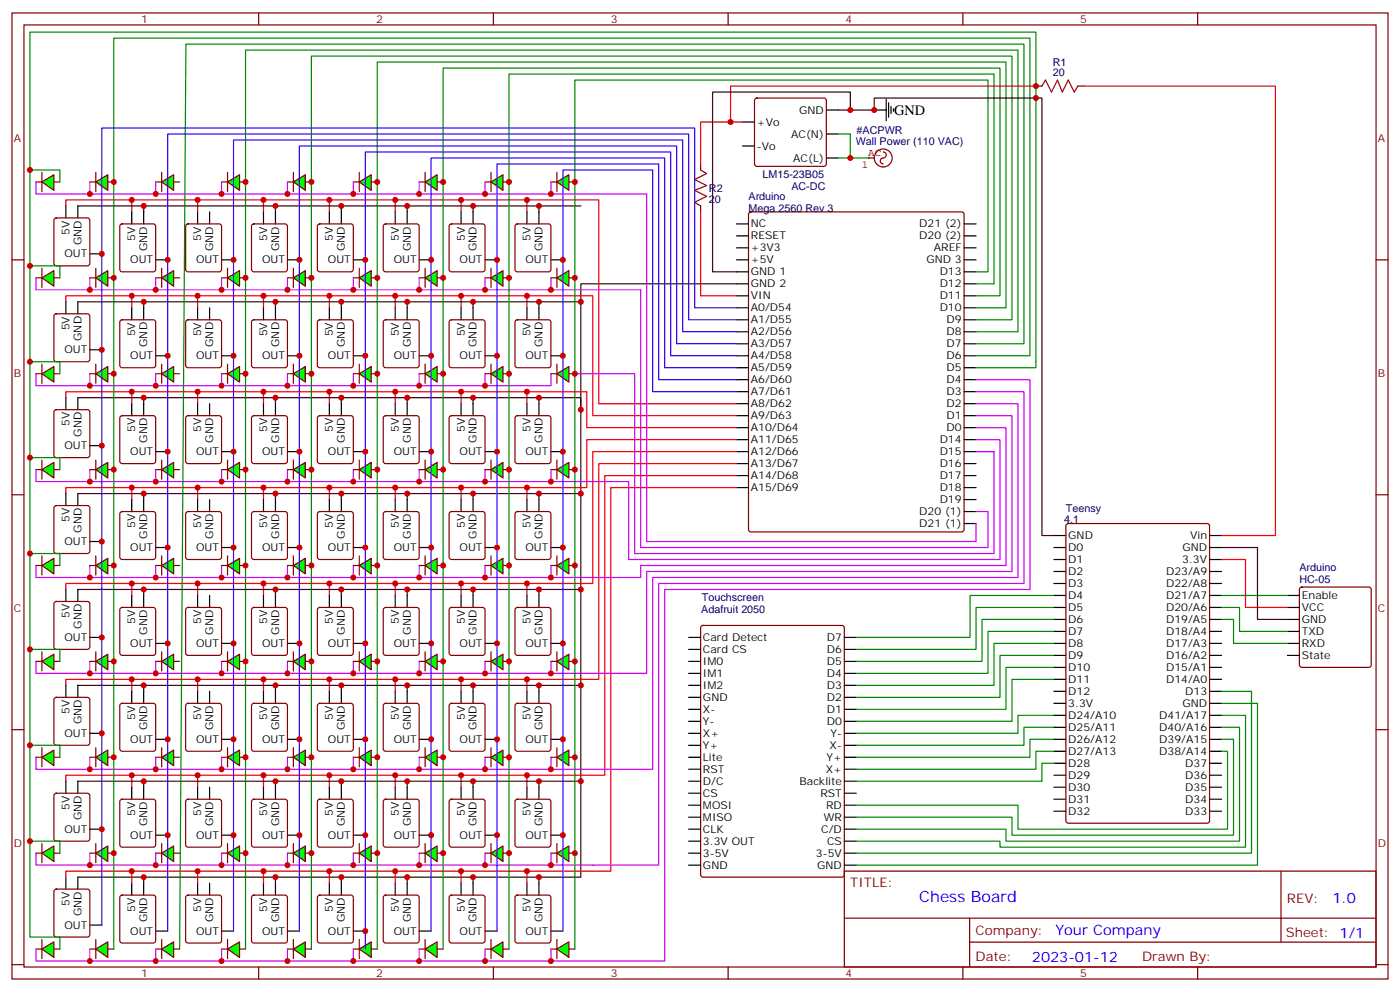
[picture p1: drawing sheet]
<svg xmlns="http://www.w3.org/2000/svg" width="412mm" height="292mm" viewBox="0 0 412 292" stroke-linecap="round" stroke-linejoin="round" font-family="sans-serif">
<defs><g id="words">
<text font-size="4.6" fill="#00f" x="270.8" y="265.4">Chess Board</text>
<text font-size="4.2" x="263.4" y="33.8">GND</text>
<g font-size="4.2" fill="#00f">
<text x="392.5" y="265.7">1.0</text>
<text x="310.9" y="275.2">Your Company</text>
<text x="304" y="283">2023-01-12</text>
</g>
<g font-size="3.9" fill="#800">
<text x="250.5" y="261">TITLE:</text>
<text x="379.1" y="265.7">REV:</text>
<text x="287.4" y="275.2">Company:</text>
<text x="378.7" y="275.8">Sheet: 1/1</text>
<text x="287.4" y="282.9">Date:</text>
<text x="336.4" y="282.9">Drawn By:</text>
</g>
<g font-size="3.2" fill="#800">
<text x="41.6" y="6.8">1</text>
<text x="110.8" y="6.8">2</text>
<text x="179.9" y="6.8">3</text>
<text x="249.1" y="6.8">4</text>
<text x="318.2" y="6.8">5</text>
<text x="4.1" y="41.9">A</text>
<text x="405.9" y="41.9">A</text>
<text x="4.1" y="111.1">B</text>
<text x="405.9" y="111.1">B</text>
<text x="4.1" y="180.2">C</text>
<text x="405.9" y="180.2">C</text>
<text x="4.1" y="249.3">D</text>
<text x="405.9" y="249.3">D</text>
<text x="41.6" y="287.6">1</text>
<text x="110.8" y="287.6">2</text>
<text x="179.9" y="287.6">3</text>
<text x="249.1" y="287.6">4</text>
<text x="318.2" y="287.6">5</text>
</g>
<g font-size="3.2" fill="#000080">
<text x="310.1" y="22.5">20</text>
<text x="310.1" y="19.3">R1</text>
<text x="252.3" y="39.6">#ACPWR</text>
<text x="252.1" y="42.8">Wall Power (110 VAC)</text>
<text x="224.6" y="52.3">LM15-23B05</text>
<text x="208.8" y="59.7">20</text>
<text x="208.8" y="56.4">R2</text>
<text x="220.5" y="58.8">Arduino</text>
<text x="233.1" y="55.8">AC-DC</text>
<text x="220.5" y="62.4">Mega 2560 Rev 3</text>
<text x="313.5" y="153.8">4.1</text>
<text x="314" y="150.8">Teensy</text>
<text x="382.8" y="168.2">Arduino</text>
<text x="382.8" y="171.7">HC-05</text>
<text x="206.7" y="176.8">Touchscreen</text>
<text x="206.6" y="180.4">Adafruit 2050</text>
</g>
<g font-size="3.2">
<text x="235.4" y="33.4">GND</text>
<text x="223" y="37">+Vo</text>
<text x="233.1" y="40.5">AC(N)</text>
<text x="223" y="44">-Vo</text>
<text x="233.7" y="47.6">AC(L)</text>
<text x="20.5" y="69" transform="rotate(-90 20.5 69)">5V</text>
<text x="39.9" y="70.8" transform="rotate(-90 39.9 70.8)">5V</text>
<text x="59.3" y="70.8" transform="rotate(-90 59.3 70.8)">5V</text>
<text x="78.7" y="70.8" transform="rotate(-90 78.7 70.8)">5V</text>
<text x="98.1" y="70.8" transform="rotate(-90 98.1 70.8)">5V</text>
<text x="117.5" y="70.8" transform="rotate(-90 117.5 70.8)">5V</text>
<text x="136.9" y="70.8" transform="rotate(-90 136.9 70.8)">5V</text>
<text x="156.3" y="70.8" transform="rotate(-90 156.3 70.8)">5V</text>
<text x="221.2" y="70.5">RESET</text>
<text x="221.2" y="67">NC</text>
<text x="270.8" y="70.5">D20 (2)</text>
<text x="270.8" y="67">D21 (2)</text>
<text x="19" y="75.8">OUT</text>
<text x="24" y="72.1" transform="rotate(-90 24 72.1)">GND</text>
<text x="38.4" y="77.5">OUT</text>
<text x="43.4" y="73.9" transform="rotate(-90 43.4 73.9)">GND</text>
<text x="57.8" y="77.5">OUT</text>
<text x="62.8" y="73.9" transform="rotate(-90 62.8 73.9)">GND</text>
<text x="77.2" y="77.5">OUT</text>
<text x="82.2" y="73.9" transform="rotate(-90 82.2 73.9)">GND</text>
<text x="96.6" y="77.5">OUT</text>
<text x="101.6" y="73.9" transform="rotate(-90 101.6 73.9)">GND</text>
<text x="116" y="77.5">OUT</text>
<text x="121" y="73.9" transform="rotate(-90 121 73.9)">GND</text>
<text x="135.4" y="77.5">OUT</text>
<text x="140.4" y="73.9" transform="rotate(-90 140.4 73.9)">GND</text>
<text x="154.8" y="77.5">OUT</text>
<text x="159.8" y="73.9" transform="rotate(-90 159.8 73.9)">GND</text>
<text x="221.2" y="74">+3V3</text>
<text x="221.2" y="77.5">+5V</text>
<text x="272.9" y="77.5">GND 3</text>
<text x="275.1" y="74">AREF</text>
<text x="221.2" y="81.1">GND 1</text>
<text x="276.8" y="81.1">D13</text>
<text x="221.2" y="84.6">GND 2</text>
<text x="221.2" y="88.1">VIN</text>
<text x="276.8" y="84.6">D12</text>
<text x="276.8" y="88.1">D11</text>
<text x="221.2" y="91.7">A0/D54</text>
<text x="221.2" y="95.2">A1/D55</text>
<text x="276.8" y="91.7">D10</text>
<text x="278.8" y="95.2">D9</text>
<text x="20.5" y="97.2" transform="rotate(-90 20.5 97.2)">5V</text>
<text x="24" y="100.3" transform="rotate(-90 24 100.3)">GND</text>
<text x="39.9" y="99" transform="rotate(-90 39.9 99)">5V</text>
<text x="59.3" y="99" transform="rotate(-90 59.3 99)">5V</text>
<text x="78.7" y="99" transform="rotate(-90 78.7 99)">5V</text>
<text x="98.1" y="99" transform="rotate(-90 98.1 99)">5V</text>
<text x="117.5" y="99" transform="rotate(-90 117.5 99)">5V</text>
<text x="136.9" y="99" transform="rotate(-90 136.9 99)">5V</text>
<text x="156.3" y="99" transform="rotate(-90 156.3 99)">5V</text>
<text x="221.2" y="98.7">A2/D56</text>
<text x="278.8" y="98.7">D8</text>
<text x="19" y="104">OUT</text>
<text x="38.4" y="105.8">OUT</text>
<text x="43.4" y="102.1" transform="rotate(-90 43.4 102.1)">GND</text>
<text x="57.8" y="105.8">OUT</text>
<text x="62.8" y="102.1" transform="rotate(-90 62.8 102.1)">GND</text>
<text x="77.2" y="105.8">OUT</text>
<text x="82.2" y="102.1" transform="rotate(-90 82.2 102.1)">GND</text>
<text x="96.6" y="105.8">OUT</text>
<text x="101.6" y="102.1" transform="rotate(-90 101.6 102.1)">GND</text>
<text x="116" y="105.8">OUT</text>
<text x="121" y="102.1" transform="rotate(-90 121 102.1)">GND</text>
<text x="135.4" y="105.8">OUT</text>
<text x="140.4" y="102.1" transform="rotate(-90 140.4 102.1)">GND</text>
<text x="154.8" y="105.8">OUT</text>
<text x="159.8" y="102.1" transform="rotate(-90 159.8 102.1)">GND</text>
<text x="221.2" y="102.2">A3/D57</text>
<text x="221.2" y="105.8">A4/D58</text>
<text x="278.8" y="102.2">D7</text>
<text x="278.8" y="105.8">D6</text>
<text x="221.2" y="109.3">A5/D59</text>
<text x="221.2" y="112.8">A6/D60</text>
<text x="278.8" y="109.3">D5</text>
<text x="278.8" y="112.8">D4</text>
<text x="221.2" y="116.3">A7/D61</text>
<text x="221.2" y="119.9">A8/D62</text>
<text x="278.8" y="116.3">D3</text>
<text x="278.8" y="119.9">D2</text>
<text x="20.5" y="125.5" transform="rotate(-90 20.5 125.5)">5V</text>
<text x="221.2" y="123.4">A9/D63</text>
<text x="278.8" y="123.4">D1</text>
<text x="24" y="128.6" transform="rotate(-90 24 128.6)">GND</text>
<text x="39.9" y="127.2" transform="rotate(-90 39.9 127.2)">5V</text>
<text x="43.4" y="130.3" transform="rotate(-90 43.4 130.3)">GND</text>
<text x="59.3" y="127.2" transform="rotate(-90 59.3 127.2)">5V</text>
<text x="62.8" y="130.3" transform="rotate(-90 62.8 130.3)">GND</text>
<text x="78.7" y="127.2" transform="rotate(-90 78.7 127.2)">5V</text>
<text x="82.2" y="130.3" transform="rotate(-90 82.2 130.3)">GND</text>
<text x="98.1" y="127.2" transform="rotate(-90 98.1 127.2)">5V</text>
<text x="101.6" y="130.3" transform="rotate(-90 101.6 130.3)">GND</text>
<text x="117.5" y="127.2" transform="rotate(-90 117.5 127.2)">5V</text>
<text x="121" y="130.3" transform="rotate(-90 121 130.3)">GND</text>
<text x="136.9" y="127.2" transform="rotate(-90 136.9 127.2)">5V</text>
<text x="140.4" y="130.3" transform="rotate(-90 140.4 130.3)">GND</text>
<text x="156.3" y="127.2" transform="rotate(-90 156.3 127.2)">5V</text>
<text x="159.8" y="130.3" transform="rotate(-90 159.8 130.3)">GND</text>
<text x="221.2" y="126.9">A10/D64</text>
<text x="221.2" y="130.5">A11/D65</text>
<text x="276.8" y="130.5">D14</text>
<text x="278.8" y="126.9">D0</text>
<text x="19" y="132.2">OUT</text>
<text x="38.4" y="134">OUT</text>
<text x="57.8" y="134">OUT</text>
<text x="77.2" y="134">OUT</text>
<text x="96.6" y="134">OUT</text>
<text x="116" y="134">OUT</text>
<text x="135.4" y="134">OUT</text>
<text x="154.8" y="134">OUT</text>
<text x="221.2" y="134">A12/D66</text>
<text x="221.2" y="137.5">A13/D67</text>
<text x="276.8" y="134">D15</text>
<text x="276.8" y="137.5">D16</text>
<text x="221.2" y="141">A14/D68</text>
<text x="276.8" y="141">D17</text>
<text x="221.2" y="144.6">A15/D69</text>
<text x="276.8" y="144.6">D18</text>
<text x="276.8" y="148.1">D19</text>
<text x="20.5" y="153.7" transform="rotate(-90 20.5 153.7)">5V</text>
<text x="39.9" y="155.5" transform="rotate(-90 39.9 155.5)">5V</text>
<text x="59.3" y="155.5" transform="rotate(-90 59.3 155.5)">5V</text>
<text x="78.7" y="155.5" transform="rotate(-90 78.7 155.5)">5V</text>
<text x="98.1" y="155.5" transform="rotate(-90 98.1 155.5)">5V</text>
<text x="117.5" y="155.5" transform="rotate(-90 117.5 155.5)">5V</text>
<text x="136.9" y="155.5" transform="rotate(-90 136.9 155.5)">5V</text>
<text x="156.3" y="155.5" transform="rotate(-90 156.3 155.5)">5V</text>
<text x="270.8" y="151.6">D20 (1)</text>
<text x="270.8" y="155.2">D21 (1)</text>
<text x="19" y="160.4">OUT</text>
<text x="24" y="156.8" transform="rotate(-90 24 156.8)">GND</text>
<text x="43.4" y="158.6" transform="rotate(-90 43.4 158.6)">GND</text>
<text x="62.8" y="158.6" transform="rotate(-90 62.8 158.6)">GND</text>
<text x="82.2" y="158.6" transform="rotate(-90 82.2 158.6)">GND</text>
<text x="101.6" y="158.6" transform="rotate(-90 101.6 158.6)">GND</text>
<text x="121" y="158.6" transform="rotate(-90 121 158.6)">GND</text>
<text x="140.4" y="158.6" transform="rotate(-90 140.4 158.6)">GND</text>
<text x="159.8" y="158.6" transform="rotate(-90 159.8 158.6)">GND</text>
<text x="314.7" y="158.7">GND</text>
<text x="350.6" y="158.7">Vin</text>
<text x="38.4" y="162.2">OUT</text>
<text x="57.8" y="162.2">OUT</text>
<text x="77.2" y="162.2">OUT</text>
<text x="96.6" y="162.2">OUT</text>
<text x="116" y="162.2">OUT</text>
<text x="135.4" y="162.2">OUT</text>
<text x="154.8" y="162.2">OUT</text>
<text x="314.7" y="162.2">D0</text>
<text x="314.7" y="165.7">D1</text>
<text x="348.2" y="165.7">3.3V</text>
<text x="348.3" y="162.2">GND</text>
<text x="314.7" y="172.8">D3</text>
<text x="314.7" y="169.3">D2</text>
<text x="343.5" y="169.3">D23/A9</text>
<text x="343.5" y="172.8">D22/A8</text>
<text x="314.7" y="179.8">D5</text>
<text x="314.7" y="176.3">D4</text>
<text x="343.5" y="179.8">D20/A6</text>
<text x="343.5" y="176.3">D21/A7</text>
<text x="383.5" y="176.3">Enable</text>
<text x="383.5" y="179.8">VCC</text>
<text x="20.5" y="181.9" transform="rotate(-90 20.5 181.9)">5V</text>
<text x="24" y="185" transform="rotate(-90 24 185)">GND</text>
<text x="39.9" y="183.7" transform="rotate(-90 39.9 183.7)">5V</text>
<text x="59.3" y="183.7" transform="rotate(-90 59.3 183.7)">5V</text>
<text x="78.7" y="183.7" transform="rotate(-90 78.7 183.7)">5V</text>
<text x="98.1" y="183.7" transform="rotate(-90 98.1 183.7)">5V</text>
<text x="117.5" y="183.7" transform="rotate(-90 117.5 183.7)">5V</text>
<text x="136.9" y="183.7" transform="rotate(-90 136.9 183.7)">5V</text>
<text x="156.3" y="183.7" transform="rotate(-90 156.3 183.7)">5V</text>
<text x="314.7" y="183.4">D6</text>
<text x="343.5" y="183.4">D19/A5</text>
<text x="383.5" y="183.4">GND</text>
<text x="19" y="188.7">OUT</text>
<text x="38.4" y="190.4">OUT</text>
<text x="43.4" y="186.8" transform="rotate(-90 43.4 186.8)">GND</text>
<text x="57.8" y="190.4">OUT</text>
<text x="62.8" y="186.8" transform="rotate(-90 62.8 186.8)">GND</text>
<text x="77.2" y="190.4">OUT</text>
<text x="82.2" y="186.8" transform="rotate(-90 82.2 186.8)">GND</text>
<text x="96.6" y="190.4">OUT</text>
<text x="101.6" y="186.8" transform="rotate(-90 101.6 186.8)">GND</text>
<text x="116" y="190.4">OUT</text>
<text x="121" y="186.8" transform="rotate(-90 121 186.8)">GND</text>
<text x="135.4" y="190.4">OUT</text>
<text x="140.4" y="186.8" transform="rotate(-90 140.4 186.8)">GND</text>
<text x="154.8" y="190.4">OUT</text>
<text x="159.8" y="186.8" transform="rotate(-90 159.8 186.8)">GND</text>
<text x="207.1" y="188.7">Card Detect</text>
<text x="243.5" y="188.7">D7</text>
<text x="314.7" y="190.4">D8</text>
<text x="314.7" y="186.9">D7</text>
<text x="343.5" y="190.4">D17/A3</text>
<text x="343.5" y="186.9">D18/A4</text>
<text x="383.5" y="190.4">RXD</text>
<text x="383.5" y="186.9">TXD</text>
<text x="207.1" y="195.7">IM0</text>
<text x="207.1" y="192.2">Card CS</text>
<text x="243.5" y="192.2">D6</text>
<text x="243.5" y="195.7">D5</text>
<text x="314.7" y="197.5">D10</text>
<text x="314.7" y="194">D9</text>
<text x="343.5" y="197.5">D15/A1</text>
<text x="343.5" y="194">D16/A2</text>
<text x="383.5" y="194">State</text>
<text x="207.1" y="199.2">IM1</text>
<text x="207.1" y="202.8">IM2</text>
<text x="243.5" y="202.8">D3</text>
<text x="243.5" y="199.2">D4</text>
<text x="314.7" y="201">D11</text>
<text x="343.5" y="201">D14/A0</text>
<text x="207.1" y="206.3">GND</text>
<text x="207.1" y="209.8">X-</text>
<text x="243.5" y="206.3">D2</text>
<text x="243.5" y="209.8">D1</text>
<text x="314.7" y="208.1">3.3V</text>
<text x="314.7" y="204.5">D12</text>
<text x="348.3" y="208.1">GND</text>
<text x="349.1" y="204.5">D13</text>
<text x="20.5" y="210.1" transform="rotate(-90 20.5 210.1)">5V</text>
<text x="24" y="213.2" transform="rotate(-90 24 213.2)">GND</text>
<text x="39.9" y="211.9" transform="rotate(-90 39.9 211.9)">5V</text>
<text x="43.4" y="215" transform="rotate(-90 43.4 215)">GND</text>
<text x="59.3" y="211.9" transform="rotate(-90 59.3 211.9)">5V</text>
<text x="62.8" y="215" transform="rotate(-90 62.8 215)">GND</text>
<text x="78.7" y="211.9" transform="rotate(-90 78.7 211.9)">5V</text>
<text x="82.2" y="215" transform="rotate(-90 82.2 215)">GND</text>
<text x="98.1" y="211.9" transform="rotate(-90 98.1 211.9)">5V</text>
<text x="101.6" y="215" transform="rotate(-90 101.6 215)">GND</text>
<text x="117.5" y="211.9" transform="rotate(-90 117.5 211.9)">5V</text>
<text x="121" y="215" transform="rotate(-90 121 215)">GND</text>
<text x="136.9" y="211.9" transform="rotate(-90 136.9 211.9)">5V</text>
<text x="140.4" y="215" transform="rotate(-90 140.4 215)">GND</text>
<text x="156.3" y="211.9" transform="rotate(-90 156.3 211.9)">5V</text>
<text x="159.8" y="215" transform="rotate(-90 159.8 215)">GND</text>
<text x="207.1" y="213.4">Y-</text>
<text x="243.5" y="213.4">D0</text>
<text x="314.7" y="215.1">D25/A11</text>
<text x="314.7" y="211.6">D24/A10</text>
<text x="341.5" y="215.1">D40/A16</text>
<text x="341.5" y="211.6">D41/A17</text>
<text x="19" y="216.9">OUT</text>
<text x="38.4" y="218.7">OUT</text>
<text x="57.8" y="218.7">OUT</text>
<text x="77.2" y="218.7">OUT</text>
<text x="96.6" y="218.7">OUT</text>
<text x="116" y="218.7">OUT</text>
<text x="135.4" y="218.7">OUT</text>
<text x="154.8" y="218.7">OUT</text>
<text x="207.1" y="216.9">X+</text>
<text x="207.1" y="220.4">Y+</text>
<text x="244.4" y="220.4">X-</text>
<text x="244.6" y="216.9">Y-</text>
<text x="314.7" y="218.7">D26/A12</text>
<text x="341.5" y="218.7">D39/A15</text>
<text x="207.1" y="223.9">Lite</text>
<text x="207.1" y="227.5">RST</text>
<text x="243.2" y="227.5">X+</text>
<text x="243.5" y="223.9">Y+</text>
<text x="314.7" y="225.7">D28</text>
<text x="314.7" y="222.2">D27/A13</text>
<text x="341.5" y="222.2">D38/A14</text>
<text x="349.1" y="225.7">D37</text>
<text x="207.1" y="231">D/C</text>
<text x="235.5" y="231">Backlite</text>
<text x="314.7" y="232.8">D30</text>
<text x="314.7" y="229.2">D29</text>
<text x="349.1" y="232.8">D35</text>
<text x="349.1" y="229.2">D36</text>
<text x="20.5" y="238.4" transform="rotate(-90 20.5 238.4)">5V</text>
<text x="207.1" y="234.5">CS</text>
<text x="207.1" y="238.1">MOSI</text>
<text x="241.7" y="234.5">RST</text>
<text x="243.4" y="238.1">RD</text>
<text x="314.7" y="236.3">D31</text>
<text x="314.7" y="239.8">D32</text>
<text x="349.1" y="239.8">D33</text>
<text x="349.1" y="236.3">D34</text>
<text x="19" y="245.1">OUT</text>
<text x="24" y="241.5" transform="rotate(-90 24 241.5)">GND</text>
<text x="39.9" y="240.1" transform="rotate(-90 39.9 240.1)">5V</text>
<text x="43.4" y="243.2" transform="rotate(-90 43.4 243.2)">GND</text>
<text x="59.3" y="240.1" transform="rotate(-90 59.3 240.1)">5V</text>
<text x="62.8" y="243.2" transform="rotate(-90 62.8 243.2)">GND</text>
<text x="78.7" y="240.1" transform="rotate(-90 78.7 240.1)">5V</text>
<text x="82.2" y="243.2" transform="rotate(-90 82.2 243.2)">GND</text>
<text x="98.1" y="240.1" transform="rotate(-90 98.1 240.1)">5V</text>
<text x="101.6" y="243.2" transform="rotate(-90 101.6 243.2)">GND</text>
<text x="117.5" y="240.1" transform="rotate(-90 117.5 240.1)">5V</text>
<text x="121" y="243.2" transform="rotate(-90 121 243.2)">GND</text>
<text x="136.9" y="240.1" transform="rotate(-90 136.9 240.1)">5V</text>
<text x="140.4" y="243.2" transform="rotate(-90 140.4 243.2)">GND</text>
<text x="156.3" y="240.1" transform="rotate(-90 156.3 240.1)">5V</text>
<text x="159.8" y="243.2" transform="rotate(-90 159.8 243.2)">GND</text>
<text x="207.1" y="241.6">MISO</text>
<text x="207.1" y="245.1">CLK</text>
<text x="241.9" y="245.1">C/D</text>
<text x="242.7" y="241.6">WR</text>
<text x="38.4" y="246.9">OUT</text>
<text x="57.8" y="246.9">OUT</text>
<text x="77.2" y="246.9">OUT</text>
<text x="96.6" y="246.9">OUT</text>
<text x="116" y="246.9">OUT</text>
<text x="135.4" y="246.9">OUT</text>
<text x="154.8" y="246.9">OUT</text>
<text x="207.1" y="248.6">3.3V OUT</text>
<text x="243.6" y="248.6">CS</text>
<text x="207.1" y="252.2">3-5V</text>
<text x="207.1" y="255.7">GND</text>
<text x="240.4" y="252.2">3-5V</text>
<text x="240.7" y="255.7">GND</text>
<text x="20.5" y="266.6" transform="rotate(-90 20.5 266.6)">5V</text>
<text x="24" y="269.7" transform="rotate(-90 24 269.7)">GND</text>
<text x="39.9" y="268.3" transform="rotate(-90 39.9 268.3)">5V</text>
<text x="59.3" y="268.3" transform="rotate(-90 59.3 268.3)">5V</text>
<text x="78.7" y="268.3" transform="rotate(-90 78.7 268.3)">5V</text>
<text x="98.1" y="268.3" transform="rotate(-90 98.1 268.3)">5V</text>
<text x="117.5" y="268.3" transform="rotate(-90 117.5 268.3)">5V</text>
<text x="136.9" y="268.3" transform="rotate(-90 136.9 268.3)">5V</text>
<text x="156.3" y="268.3" transform="rotate(-90 156.3 268.3)">5V</text>
<text x="19" y="273.3">OUT</text>
<text x="38.4" y="275.1">OUT</text>
<text x="43.4" y="271.4" transform="rotate(-90 43.4 271.4)">GND</text>
<text x="57.8" y="275.1">OUT</text>
<text x="62.8" y="271.4" transform="rotate(-90 62.8 271.4)">GND</text>
<text x="77.2" y="275.1">OUT</text>
<text x="82.2" y="271.4" transform="rotate(-90 82.2 271.4)">GND</text>
<text x="96.6" y="275.1">OUT</text>
<text x="101.6" y="271.4" transform="rotate(-90 101.6 271.4)">GND</text>
<text x="116" y="275.1">OUT</text>
<text x="121" y="271.4" transform="rotate(-90 121 271.4)">GND</text>
<text x="135.4" y="275.1">OUT</text>
<text x="140.4" y="271.4" transform="rotate(-90 140.4 271.4)">GND</text>
<text x="154.8" y="275.1">OUT</text>
<text x="159.8" y="271.4" transform="rotate(-90 159.8 271.4)">GND</text>
</g>
<g font-size="3.2" fill="#840000">
<text x="255.8" y="45.8">AC</text>
<text x="253.9" y="49.5">1</text>
</g>
</g></defs>
<g fill="none" stroke="#870000" stroke-width=".35">
<path d="M3.5 3.8h405.4v284.3h-405.4zM7.1 7.3h398.2v277.3h-398.2zM76.2 3.8v3.5M145.3 3.8v3.5M214.5 3.8v3.5M283.6 3.8v3.5M352.8 3.8v3.5M3.5 76.5h3.6M405.3 76.5h3.6M3.5 145.6h3.6M405.3 145.6h3.6M3.5 214.8h3.6"/>
<path d="M405.3 214.8h3.6M248.7 256.4h156.6v28.2h-156.6zM377.3 256.4v20.9M248.7 270.2h156.5M285.6 277.3h119.6M285.6 270.2v14.2M3.5 283.9h3.6M76.2 284.6v3.5M145.3 284.6v3.5M214.5 284.6v3.5M283.6 284.6v3.5M352.8 284.6v3.5"/>
<path d="M405.3 283.9h3.6"/>
</g>
<circle cx="255.8" cy="46.5" r=".18" fill="#850000"/>
<path d="M255.8 46.5h1.7M260.1 49.1a2.65 2.65 0 0 1-2.3-3.8 2.65 2.65 0 0 1 4.5-.4 2.65 2.65 0 0 1-1.5 4.2h-.6M260.2 44.7a.94 .94 0 0 1 .8 1.1 .94 .94 0 0 1-1.2 .8 .88 .88 0 0 0-.5 1 .88 .88 0 0 0 .9 .7" fill="none" stroke="#850000" stroke-width=".35"/>
<g fill="none" stroke="#000" stroke-width=".35">
<path d="M218.7 35.9h3.5M243.4 32.4h3.5M243.4 39.4h3.5M257.5 32.4h3.6M261.1 29.2v6.4M261.8 30.3v4.2M262.5 31.3v2.1M263.2 32v.7M218.7 43h3.5M243.4 46.5h3.5M217 69.4h3.5M217 73h3.5"/>
<path d="M217 65.9h3.5M217 76.5h3.5M284 69.4h3.5M284 73h3.5M284 65.9h3.5M284 76.5h3.5M217 80h3.5M217 83.5h3.5M217 87.1h3.5M217 90.6h3.5M217 94.1h3.5M217 97.6h3.5"/>
<path d="M284 80h3.5M284 83.5h3.5M284 87.1h3.5M284 90.6h3.5M284 94.1h3.5M284 97.6h3.5M217 101.2h3.5M217 104.7h3.5M217 108.2h3.5M217 111.8h3.5M217 115.3h3.5M217 118.8h3.5"/>
<path d="M284 101.2h3.5M284 104.7h3.5M284 108.2h3.5M284 111.8h3.5M284 115.3h3.5M284 118.8h3.5M217 122.3h3.5M217 125.9h3.5M217 129.4h3.5M217 132.9h3.5M217 136.5h3.5M217 140h3.5"/>
<path d="M284 122.3h3.5M284 125.9h3.5M284 129.4h3.5M284 132.9h3.5M284 136.5h3.5M284 140h3.5M217 143.5h3.5M284 143.5h3.5M284 147h3.5M284 150.6h3.5M284 154.1h3.5"/>
</g>
<path d="M222.5 29.1l.5-.2h19.7l.5 .2 .2 .5v18.7l-.2 .5-.5 .2h-19.7l-.5-.3-.3-.4v-18.7zM220.7 62.6l.5-.2h62.1l.6 .4 .1 93.1-.2 .5-.5 .2h-62.1l-.5-.3-.2-.4v-92.8zM10.6 279.3h7" fill="none" stroke="#870000" stroke-width=".35"/>
<path d="M12.3 276.5v5.7z" fill="#f00" stroke="#870000" stroke-width=".35"/>
<path d="M12.3 279.3l3.6-2.1v4.6z" fill="#0f0" stroke="#870000" stroke-width=".35"/>
<path d="M19.4 258.2v3.5M22.9 258.2v3.5M38.8 259.9v3.6M42.3 259.9v3.6M26.5 272.3h3.5M45.9 274h3.5" fill="none" stroke="#000" stroke-width=".35"/>
<path d="M16.1 261.9l.5-.2h9.2l.5 .2 .2 .5v12.7l-.3 .5-.4 .2h-9.2l-.5-.2-.2-.5v-12.7zM26.5 279.3h7M35.5 263.7l.5-.2h9.2l.5 .2 .2 .5v12.7l-.3 .5-.4 .2h-9.2l-.5-.3-.2-.4v-12.7z" fill="none" stroke="#870000" stroke-width=".35"/>
<path d="M28.2 276.5v5.7z" fill="#f00" stroke="#870000" stroke-width=".35"/>
<path d="M28.2 279.3l3.5-2.1v4.6z" fill="#0f0" stroke="#870000" stroke-width=".35"/>
<path d="M58.2 259.9v3.6M61.7 259.9v3.6M77.6 259.9v3.6M81.1 259.9v3.6M135.8 259.9v3.6M139.3 259.9v3.6M155.2 259.9v3.6M158.7 259.9v3.6M65.3 274h3.5M84.7 274h3.5M142.9 274h3.5M162.3 274h3.5" fill="none" stroke="#000" stroke-width=".35"/>
<path d="M54.9 263.7l.5-.2h9.2l.5 .2 .2 .5v12.7l-.3 .5-.4 .2h-9.2l-.5-.3-.2-.4v-12.7zM74.3 263.7l.5-.2h9.2l.5 .2 .2 .5v12.7l-.3 .5-.4 .2h-9.2l-.5-.3-.2-.4v-12.7zM104.1 279.3h7M132.5 263.7l.5-.2h9.2l.5 .2 .2 .5v12.7l-.3 .5-.4 .2h-9.2l-.5-.3-.2-.4v-12.7zM151.9 263.7l.5-.2h9.2l.5 .2 .2 .5v12.7l-.3 .5-.4 .2h-9.2l-.5-.3-.2-.4v-12.7z" fill="none" stroke="#870000" stroke-width=".35"/>
<path d="M105.8 276.5v5.7z" fill="#f00" stroke="#870000" stroke-width=".35"/>
<path d="M105.8 279.3l3.6-2.1v4.6z" fill="#0f0" stroke="#870000" stroke-width=".35"/>
<path d="M97 259.9v3.6M100.5 259.9v3.6M116.4 259.9v3.6M119.9 259.9v3.6M104.1 274h3.5M123.5 274h3.5" fill="none" stroke="#000" stroke-width=".35"/>
<path d="M45.9 279.3h7M93.7 263.7l.5-.2h9.2l.5 .2 .2 .5v12.7l-.3 .5-.4 .2h-9.2l-.5-.3-.2-.4v-12.7zM113.1 263.7l.5-.2h9.2l.5 .2 .2 .5v12.7l-.3 .5-.4 .2h-9.2l-.5-.3-.2-.4v-12.7z" fill="none" stroke="#870000" stroke-width=".35"/>
<path d="M47.6 276.5v5.7z" fill="#f00" stroke="#870000" stroke-width=".35"/>
<path d="M47.6 279.3l3.6-2.1v4.6z" fill="#0f0" stroke="#870000" stroke-width=".35"/>
<path d="M65.3 279.3h7" fill="none" stroke="#870000" stroke-width=".35"/>
<path d="M67 276.5v5.7z" fill="#f00" stroke="#870000" stroke-width=".35"/>
<path d="M67 279.3l3.6-2.1v4.6z" fill="#0f0" stroke="#870000" stroke-width=".35"/>
<path d="M84.7 279.3h7" fill="none" stroke="#870000" stroke-width=".35"/>
<path d="M86.4 276.5v5.7z" fill="#f00" stroke="#870000" stroke-width=".35"/>
<path d="M86.4 279.3l3.6-2.1v4.6z" fill="#0f0" stroke="#870000" stroke-width=".35"/>
<path d="M123.5 279.3h7" fill="none" stroke="#870000" stroke-width=".35"/>
<path d="M125.2 276.5v5.7z" fill="#f00" stroke="#870000" stroke-width=".35"/>
<path d="M125.2 279.3l3.6-2.1v4.6z" fill="#0f0" stroke="#870000" stroke-width=".35"/>
<path d="M142.9 279.3h7" fill="none" stroke="#870000" stroke-width=".35"/>
<path d="M144.6 276.5v5.7z" fill="#f00" stroke="#870000" stroke-width=".35"/>
<path d="M144.6 279.3l3.6-2.1v4.6z" fill="#0f0" stroke="#870000" stroke-width=".35"/>
<path d="M162.3 279.3h7" fill="none" stroke="#870000" stroke-width=".35"/>
<path d="M164 276.5v5.7z" fill="#f00" stroke="#870000" stroke-width=".35"/>
<path d="M164 279.3l3.6-2.1v4.6z" fill="#0f0" stroke="#870000" stroke-width=".35"/>
<g fill="none" stroke="#c0f" stroke-width=".35">
<path d="M10.6 251.1v3.5h15.9v-3.5M45.9 251.1v3.5h-19.4M65.3 251.1v3.5h-19.4M84.7 251.1v3.5h-19.4M104.1 251.1v3.5h-19.4M123.5 251.1v3.5h-19.4M142.9 251.1v3.5h-19.4M162.3 254.6h12.3M162.3 251.1v3.5h-19.4M10.6 279.3v3.6h15.9v-3.6M45.9 279.3v3.6h-19.4M65.3 279.3v3.6h-19.4"/>
<path d="M84.7 279.3v3.6h-19.4M104.1 279.3v3.6h-19.4M123.5 279.3v3.6h-19.4M142.9 279.3v3.6h-19.4M162.3 279.3v3.6h-19.4"/>
</g>
<g fill="none" stroke="#300" stroke-width=".35">
<path d="M217 83.5h-45.9v174.7h-12.4M22.9 229.9h19.4M42.3 231.7v-1.8h38.8v1.8M81.1 229.9h19.4v1.8M100.5 229.9h19.4v1.8M119.9 229.9h19.4v1.8M139.3 229.9h19.4v1.8M158.7 229.9h12.4M22.9 258.2h19.4M42.3 259.9v-1.7h38.8v1.7M81.1 258.2h19.4v1.7M100.5 258.2h19.4v1.7"/>
<path d="M119.9 258.2h19.4v1.7M139.3 258.2h19.4v1.7"/>
</g>
<g fill="none" stroke="#f00" stroke-width=".35">
<path d="M217 140h-38.8v88.2h-23M217 143.5h-37.1v112.9h-24.7M19.4 229.9v-1.7h19.4v3.5M38.8 228.2h19.4v3.5M58.2 228.2h19.4v3.5M77.6 228.2h19.4v3.5M97 228.2h19.4v3.5M116.4 228.2h19.4v3.5M135.8 228.2h19.4v3.5M19.4 258.2v-1.8h19.4v3.5M38.8 256.4h19.4v3.5M58.2 256.4h19.4v3.5"/>
<path d="M77.6 256.4h19.4v3.5M97 256.4h19.4v3.5M116.4 256.4h19.4v3.5M135.8 256.4h19.4v3.5"/>
</g>
<path d="M162.3 251.1h7" fill="none" stroke="#870000" stroke-width=".35"/>
<path d="M164 248.3v5.6z" fill="#f00" stroke="#870000" stroke-width=".35"/>
<path d="M164 251.1l3.6-2.1v4.6z" fill="#0f0" stroke="#870000" stroke-width=".35"/>
<path d="M142.9 251.1h7" fill="none" stroke="#870000" stroke-width=".35"/>
<path d="M144.6 248.3v5.6z" fill="#f00" stroke="#870000" stroke-width=".35"/>
<path d="M144.6 251.1l3.6-2.1v4.6z" fill="#0f0" stroke="#870000" stroke-width=".35"/>
<path d="M123.5 251.1h7" fill="none" stroke="#870000" stroke-width=".35"/>
<path d="M125.2 248.3v5.6z" fill="#f00" stroke="#870000" stroke-width=".35"/>
<path d="M125.2 251.1l3.6-2.1v4.6z" fill="#0f0" stroke="#870000" stroke-width=".35"/>
<path d="M84.7 251.1h7" fill="none" stroke="#870000" stroke-width=".35"/>
<path d="M86.4 248.3v5.6z" fill="#f00" stroke="#870000" stroke-width=".35"/>
<path d="M86.4 251.1l3.6-2.1v4.6z" fill="#0f0" stroke="#870000" stroke-width=".35"/>
<path d="M65.3 251.1h7" fill="none" stroke="#870000" stroke-width=".35"/>
<path d="M67 248.3v5.6z" fill="#f00" stroke="#870000" stroke-width=".35"/>
<path d="M67 251.1l3.6-2.1v4.6z" fill="#0f0" stroke="#870000" stroke-width=".35"/>
<path d="M45.9 251.1h7" fill="none" stroke="#870000" stroke-width=".35"/>
<path d="M47.6 248.3v5.6z" fill="#f00" stroke="#870000" stroke-width=".35"/>
<path d="M47.6 251.1l3.6-2.1v4.6z" fill="#0f0" stroke="#870000" stroke-width=".35"/>
<path d="M97 231.7v3.5M100.5 231.7v3.5M116.4 231.7v3.5M119.9 231.7v3.5M104.1 245.8h3.5M123.5 245.8h3.5" fill="none" stroke="#000" stroke-width=".35"/>
<path d="M93.7 235.4l.5-.2h9.2l.5 .2 .2 .5v12.7l-.3 .5-.4 .2h-9.2l-.5-.2-.2-.5v-12.7zM113.1 235.4l.5-.2h9.2l.5 .2 .2 .5v12.7l-.3 .5-.4 .2h-9.2l-.5-.2-.2-.5v-12.7zM104.1 251.1h7" fill="none" stroke="#870000" stroke-width=".35"/>
<path d="M105.8 248.3v5.6z" fill="#f00" stroke="#870000" stroke-width=".35"/>
<path d="M105.8 251.1l3.6-2.1v4.6z" fill="#0f0" stroke="#870000" stroke-width=".35"/>
<path d="M58.2 231.7v3.5M61.7 231.7v3.5M77.6 231.7v3.5M81.1 231.7v3.5M135.8 231.7v3.5M139.3 231.7v3.5M155.2 231.7v3.5M158.7 231.7v3.5M65.3 245.8h3.5M84.7 245.8h3.5M142.9 245.8h3.5M162.3 245.8h3.5" fill="none" stroke="#000" stroke-width=".35"/>
<path d="M54.9 235.4l.5-.2h9.2l.5 .2 .2 .5v12.7l-.3 .5-.4 .2h-9.2l-.5-.2-.2-.5v-12.7zM74.3 235.4l.5-.2h9.2l.5 .2 .2 .5v12.7l-.3 .5-.4 .2h-9.2l-.5-.2-.2-.5v-12.7zM132.5 235.4l.5-.2h9.2l.5 .2 .2 .5v12.7l-.3 .5-.4 .2h-9.2l-.5-.2-.2-.5v-12.7zM151.9 235.4l.5-.2h9.2l.5 .2 .2 .5v12.7l-.3 .5-.4 .2h-9.2l-.5-.2-.2-.5v-12.7zM26.5 251.1h7" fill="none" stroke="#870000" stroke-width=".35"/>
<path d="M28.2 248.3v5.6z" fill="#f00" stroke="#870000" stroke-width=".35"/>
<path d="M28.2 251.1l3.5-2.1v4.6z" fill="#0f0" stroke="#870000" stroke-width=".35"/>
<path d="M19.4 229.9v3.6M22.9 229.9v3.6M38.8 231.7v3.5M42.3 231.7v3.5M26.5 244.1h3.5M45.9 245.8h3.5" fill="none" stroke="#000" stroke-width=".35"/>
<path d="M16.1 233.7l.5-.2h9.2l.5 .2 .2 .5v12.7l-.3 .5-.4 .2h-9.2l-.5-.3-.2-.4v-12.7zM35.5 235.4l.5-.2h9.2l.5 .2 .2 .5v12.7l-.3 .5-.4 .2h-9.2l-.5-.2-.2-.5v-12.7zM10.6 251.1h7" fill="none" stroke="#870000" stroke-width=".35"/>
<path d="M12.3 248.3v5.6z" fill="#f00" stroke="#870000" stroke-width=".35"/>
<path d="M12.3 251.1l3.6-2.1v4.6z" fill="#0f0" stroke="#870000" stroke-width=".35"/>
<path d="M217 136.5h-40.6v63.5h-21.2M38.8 200h19.4v3.5M58.2 200h19.4v3.5M77.6 200h19.4v3.5M97 200h19.4v3.5M116.4 200h19.4v3.5M135.8 200h19.4v3.5M19.4 201.7v-1.7h19.4v3.5" fill="none" stroke="#f00" stroke-width=".35"/>
<path d="M22.9 201.7h19.4M42.3 203.5v-1.8h38.8v1.8M81.1 201.7h19.4v1.8M100.5 201.7h19.4v1.8M119.9 201.7h19.4v1.8M139.3 201.7h19.4v1.8M158.7 201.7h12.4" fill="none" stroke="#300" stroke-width=".35"/>
<path d="M10.6 222.9v3.5h15.9v-3.5M45.9 222.9v3.5h-19.4M65.3 222.9v3.5h-19.4M84.7 222.9v3.5h-19.4M104.1 222.9v3.5h-19.4M123.5 222.9v3.5h-19.4M142.9 222.9v3.5h-19.4M162.3 222.9v3.5h-19.4" fill="none" stroke="#c0f" stroke-width=".35"/>
<path d="M162.3 222.9h7" fill="none" stroke="#870000" stroke-width=".35"/>
<path d="M164 220.1v5.6z" fill="#f00" stroke="#870000" stroke-width=".35"/>
<path d="M164 222.9l3.6-2.1v4.6z" fill="#0f0" stroke="#870000" stroke-width=".35"/>
<path d="M142.9 222.9h7" fill="none" stroke="#870000" stroke-width=".35"/>
<path d="M144.6 220.1v5.6z" fill="#f00" stroke="#870000" stroke-width=".35"/>
<path d="M144.6 222.9l3.6-2.1v4.6z" fill="#0f0" stroke="#870000" stroke-width=".35"/>
<path d="M123.5 222.9h7" fill="none" stroke="#870000" stroke-width=".35"/>
<path d="M125.2 220.1v5.6z" fill="#f00" stroke="#870000" stroke-width=".35"/>
<path d="M125.2 222.9l3.6-2.1v4.6z" fill="#0f0" stroke="#870000" stroke-width=".35"/>
<path d="M84.7 222.9h7" fill="none" stroke="#870000" stroke-width=".35"/>
<path d="M86.4 220.1v5.6z" fill="#f00" stroke="#870000" stroke-width=".35"/>
<path d="M86.4 222.9l3.6-2.1v4.6z" fill="#0f0" stroke="#870000" stroke-width=".35"/>
<path d="M65.3 222.9h7" fill="none" stroke="#870000" stroke-width=".35"/>
<path d="M67 220.1v5.6z" fill="#f00" stroke="#870000" stroke-width=".35"/>
<path d="M67 222.9l3.6-2.1v4.6z" fill="#0f0" stroke="#870000" stroke-width=".35"/>
<path d="M45.9 222.9h7" fill="none" stroke="#870000" stroke-width=".35"/>
<path d="M47.6 220.1v5.6z" fill="#f00" stroke="#870000" stroke-width=".35"/>
<path d="M47.6 222.9l3.6-2.1v4.6z" fill="#0f0" stroke="#870000" stroke-width=".35"/>
<path d="M97 203.5v3.5M100.5 203.5v3.5M104.1 217.6h3.5M116.4 203.5v3.5M119.9 203.5v3.5M123.5 217.6h3.5" fill="none" stroke="#000" stroke-width=".35"/>
<path d="M93.7 207.2l.5-.2h9.2l.5 .2 .2 .5v12.7l-.3 .5-.4 .2h-9.2l-.5-.2-.2-.5v-12.7zM113.1 207.2l.5-.2h9.2l.5 .2 .2 .5v12.7l-.3 .5-.4 .2h-9.2l-.5-.2-.2-.5v-12.7zM104.1 222.9h7" fill="none" stroke="#870000" stroke-width=".35"/>
<path d="M105.8 220.1v5.6z" fill="#f00" stroke="#870000" stroke-width=".35"/>
<path d="M105.8 222.9l3.6-2.1v4.6z" fill="#0f0" stroke="#870000" stroke-width=".35"/>
<path d="M58.2 203.5v3.5M61.7 203.5v3.5M65.3 217.6h3.5M77.6 203.5v3.5M81.1 203.5v3.5M84.7 217.6h3.5M135.8 203.5v3.5M139.3 203.5v3.5M142.9 217.6h3.5M155.2 203.5v3.5M158.7 203.5v3.5M162.3 217.6h3.5" fill="none" stroke="#000" stroke-width=".35"/>
<path d="M54.9 207.2l.5-.2h9.2l.5 .2 .2 .5v12.7l-.3 .5-.4 .2h-9.2l-.5-.2-.2-.5v-12.7zM74.3 207.2l.5-.2h9.2l.5 .2 .2 .5v12.7l-.3 .5-.4 .2h-9.2l-.5-.2-.2-.5v-12.7zM132.5 207.2l.5-.2h9.2l.5 .2 .2 .5v12.7l-.3 .5-.4 .2h-9.2l-.5-.2-.2-.5v-12.7zM151.9 207.2l.5-.2h9.2l.5 .2 .2 .5v12.7l-.3 .5-.4 .2h-9.2l-.5-.2-.2-.5v-12.7zM26.5 222.9h7" fill="none" stroke="#870000" stroke-width=".35"/>
<path d="M28.2 220.1v5.6z" fill="#f00" stroke="#870000" stroke-width=".35"/>
<path d="M28.2 222.9l3.5-2.1v4.6z" fill="#0f0" stroke="#870000" stroke-width=".35"/>
<path d="M19.4 201.7v3.5M22.9 201.7v3.5M26.5 215.8h3.5M38.8 203.5v3.5M42.3 203.5v3.5M45.9 217.6h3.5" fill="none" stroke="#000" stroke-width=".35"/>
<path d="M16.1 205.5l.5-.3h9.2l.5 .3 .2 .5v12.7l-.3 .5-.4 .2h-9.2l-.5-.3-.2-.4v-12.7zM35.5 207.2l.5-.2h9.2l.5 .2 .2 .5v12.7l-.3 .5-.4 .2h-9.2l-.5-.2-.2-.5v-12.7zM10.6 222.9h7" fill="none" stroke="#870000" stroke-width=".35"/>
<path d="M12.3 220.1v5.6z" fill="#f00" stroke="#870000" stroke-width=".35"/>
<path d="M12.3 222.9l3.6-2.1v4.6z" fill="#0f0" stroke="#870000" stroke-width=".35"/>
<path d="M217 132.9h-42.4v38.8h-19.4M19.4 173.5v-1.8h19.4v3.6M38.8 171.7h19.4v3.6M58.2 171.7h19.4v3.6M77.6 171.7h19.4v3.6M97 171.7h19.4v3.6M116.4 171.7h19.4v3.6M135.8 171.7h19.4v3.6" fill="none" stroke="#f00" stroke-width=".35"/>
<path d="M22.9 173.5h19.4M42.3 175.3v-1.8h38.8v1.8M81.1 173.5h19.4v1.8M100.5 173.5h19.4v1.8M119.9 173.5h19.4v1.8M139.3 173.5h19.4v1.8M158.7 173.5h12.4" fill="none" stroke="#300" stroke-width=".35"/>
<path d="M287.5 122.3h10.6v45.9h-107.6v30h-28.2M10.6 194.7v3.5h15.9v-3.5M45.9 194.7v3.5h-19.4M65.3 194.7v3.5h-19.4M84.7 194.7v3.5h-19.4M104.1 194.7v3.5h-19.4M123.5 194.7v3.5h-19.4M142.9 194.7v3.5h-19.4M162.3 194.7v3.5h-19.4" fill="none" stroke="#c0f" stroke-width=".35"/>
<path d="M162.3 194.7h7" fill="none" stroke="#870000" stroke-width=".35"/>
<path d="M164 191.8v5.7z" fill="#f00" stroke="#870000" stroke-width=".35"/>
<path d="M164 194.7l3.6-2.2v4.6z" fill="#0f0" stroke="#870000" stroke-width=".35"/>
<path d="M142.9 194.7h7" fill="none" stroke="#870000" stroke-width=".35"/>
<path d="M144.6 191.8v5.7z" fill="#f00" stroke="#870000" stroke-width=".35"/>
<path d="M144.6 194.7l3.6-2.2v4.6z" fill="#0f0" stroke="#870000" stroke-width=".35"/>
<path d="M123.5 194.7h7" fill="none" stroke="#870000" stroke-width=".35"/>
<path d="M125.2 191.8v5.7z" fill="#f00" stroke="#870000" stroke-width=".35"/>
<path d="M125.2 194.7l3.6-2.2v4.6z" fill="#0f0" stroke="#870000" stroke-width=".35"/>
<path d="M84.7 194.7h7" fill="none" stroke="#870000" stroke-width=".35"/>
<path d="M86.4 191.8v5.7z" fill="#f00" stroke="#870000" stroke-width=".35"/>
<path d="M86.4 194.7l3.6-2.2v4.6z" fill="#0f0" stroke="#870000" stroke-width=".35"/>
<path d="M65.3 194.7h7" fill="none" stroke="#870000" stroke-width=".35"/>
<path d="M67 191.8v5.7z" fill="#f00" stroke="#870000" stroke-width=".35"/>
<path d="M67 194.7l3.6-2.2v4.6z" fill="#0f0" stroke="#870000" stroke-width=".35"/>
<path d="M45.9 194.7h7" fill="none" stroke="#870000" stroke-width=".35"/>
<path d="M47.6 191.8v5.7z" fill="#f00" stroke="#870000" stroke-width=".35"/>
<path d="M47.6 194.7l3.6-2.2v4.6z" fill="#0f0" stroke="#870000" stroke-width=".35"/>
<path d="M97 175.3v3.5M100.5 175.3v3.5M116.4 175.3v3.5M119.9 175.3v3.5M104.1 189.4h3.5M123.5 189.4h3.5" fill="none" stroke="#000" stroke-width=".35"/>
<path d="M93.7 179l.5-.2h9.2l.5 .2 .2 .5v12.7l-.3 .5-.4 .2h-9.2l-.5-.2-.2-.5v-12.7zM113.1 179l.5-.2h9.2l.5 .2 .2 .5v12.7l-.3 .5-.4 .2h-9.2l-.5-.2-.2-.5v-12.7zM104.1 194.7h7" fill="none" stroke="#870000" stroke-width=".35"/>
<path d="M105.8 191.8v5.7z" fill="#f00" stroke="#870000" stroke-width=".35"/>
<path d="M105.8 194.7l3.6-2.2v4.6z" fill="#0f0" stroke="#870000" stroke-width=".35"/>
<path d="M58.2 175.3v3.5M61.7 175.3v3.5M77.6 175.3v3.5M81.1 175.3v3.5M135.8 175.3v3.5M139.3 175.3v3.5M155.2 175.3v3.5M158.7 175.3v3.5M65.3 189.4h3.5M84.7 189.4h3.5M142.9 189.4h3.5M162.3 189.4h3.5" fill="none" stroke="#000" stroke-width=".35"/>
<path d="M54.9 179l.5-.2h9.2l.5 .2 .2 .5v12.7l-.3 .5-.4 .2h-9.2l-.5-.2-.2-.5v-12.7zM74.3 179l.5-.2h9.2l.5 .2 .2 .5v12.7l-.3 .5-.4 .2h-9.2l-.5-.2-.2-.5v-12.7zM132.5 179l.5-.2h9.2l.5 .2 .2 .5v12.7l-.3 .5-.4 .2h-9.2l-.5-.2-.2-.5v-12.7zM151.9 179l.5-.2h9.2l.5 .2 .2 .5v12.7l-.3 .5-.4 .2h-9.2l-.5-.2-.2-.5v-12.7zM26.5 194.7h7" fill="none" stroke="#870000" stroke-width=".35"/>
<path d="M28.2 191.8v5.7z" fill="#f00" stroke="#870000" stroke-width=".35"/>
<path d="M28.2 194.7l3.5-2.2v4.6z" fill="#0f0" stroke="#870000" stroke-width=".35"/>
<path d="M19.4 173.5v3.5M22.9 173.5v3.5M38.8 175.3v3.5M42.3 175.3v3.5M26.5 187.6h3.5M45.9 189.4h3.5" fill="none" stroke="#000" stroke-width=".35"/>
<path d="M16.1 177.2l.5-.2h9.2l.5 .2 .2 .5v12.7l-.3 .5-.4 .2h-9.2l-.5-.2-.2-.5v-12.7zM35.5 179l.5-.2h9.2l.5 .2 .2 .5v12.7l-.3 .5-.4 .2h-9.2l-.5-.2-.2-.5v-12.7zM10.6 194.7h7" fill="none" stroke="#870000" stroke-width=".35"/>
<path d="M12.3 191.8v5.7z" fill="#f00" stroke="#870000" stroke-width=".35"/>
<path d="M12.3 194.7l3.6-2.2v4.6z" fill="#0f0" stroke="#870000" stroke-width=".35"/>
<path d="M217 129.4h-44.1v14.1h-17.7M19.4 145.3v-1.8h19.4v3.5M38.8 143.5h19.4v3.5M58.2 143.5h19.4v3.5M77.6 143.5h19.4v3.5M97 143.5h19.4v3.5M116.4 143.5h19.4v3.5M135.8 143.5h19.4v3.5" fill="none" stroke="#f00" stroke-width=".35"/>
<path d="M22.9 145.3h19.4M42.3 147v-1.7h38.8v1.7M81.1 145.3h19.4v1.7M100.5 145.3h19.4v1.7M119.9 145.3h19.4v1.7M139.3 145.3h19.4v1.7M158.7 145.3h12.4" fill="none" stroke="#300" stroke-width=".35"/>
<path d="M10.6 166.4v3.6h15.9v-3.6M45.9 166.4v3.6h-19.4M65.3 166.4v3.6h-19.4M84.7 166.4v3.6h-19.4M104.1 166.4v3.6h-19.4M123.5 166.4v3.6h-19.4M142.9 166.4v3.6h-19.4M162.3 166.4v3.6h-19.4" fill="none" stroke="#c0f" stroke-width=".35"/>
<path d="M162.3 166.4h7" fill="none" stroke="#870000" stroke-width=".35"/>
<path d="M164 163.6v5.7z" fill="#f00" stroke="#870000" stroke-width=".35"/>
<path d="M164 166.4l3.6-2.1v4.6z" fill="#0f0" stroke="#870000" stroke-width=".35"/>
<path d="M142.9 166.4h7" fill="none" stroke="#870000" stroke-width=".35"/>
<path d="M144.6 163.6v5.7z" fill="#f00" stroke="#870000" stroke-width=".35"/>
<path d="M144.6 166.4l3.6-2.1v4.6z" fill="#0f0" stroke="#870000" stroke-width=".35"/>
<path d="M123.5 166.4h7" fill="none" stroke="#870000" stroke-width=".35"/>
<path d="M125.2 163.6v5.7z" fill="#f00" stroke="#870000" stroke-width=".35"/>
<path d="M125.2 166.4l3.6-2.1v4.6z" fill="#0f0" stroke="#870000" stroke-width=".35"/>
<path d="M84.7 166.4h7" fill="none" stroke="#870000" stroke-width=".35"/>
<path d="M86.4 163.6v5.7z" fill="#f00" stroke="#870000" stroke-width=".35"/>
<path d="M86.4 166.4l3.6-2.1v4.6z" fill="#0f0" stroke="#870000" stroke-width=".35"/>
<path d="M65.3 166.4h7" fill="none" stroke="#870000" stroke-width=".35"/>
<path d="M67 163.6v5.7z" fill="#f00" stroke="#870000" stroke-width=".35"/>
<path d="M67 166.4l3.6-2.1v4.6z" fill="#0f0" stroke="#870000" stroke-width=".35"/>
<path d="M45.9 166.4h7" fill="none" stroke="#870000" stroke-width=".35"/>
<path d="M47.6 163.6v5.7z" fill="#f00" stroke="#870000" stroke-width=".35"/>
<path d="M47.6 166.4l3.6-2.1v4.6z" fill="#0f0" stroke="#870000" stroke-width=".35"/>
<path d="M97 147v3.6M100.5 147v3.6M116.4 147v3.6M119.9 147v3.6M104.1 161.1h3.5M123.5 161.1h3.5" fill="none" stroke="#000" stroke-width=".35"/>
<path d="M93.7 150.8l.5-.2h9.2l.5 .2 .2 .5v12.7l-.3 .5-.4 .2h-9.2l-.5-.3-.2-.4v-12.7zM113.1 150.8l.5-.2h9.2l.5 .2 .2 .5v12.7l-.3 .5-.4 .2h-9.2l-.5-.3-.2-.4v-12.7zM104.1 166.4h7" fill="none" stroke="#870000" stroke-width=".35"/>
<path d="M105.8 163.6v5.7z" fill="#f00" stroke="#870000" stroke-width=".35"/>
<path d="M105.8 166.4l3.6-2.1v4.6z" fill="#0f0" stroke="#870000" stroke-width=".35"/>
<path d="M58.2 147v3.6M61.7 147v3.6M77.6 147v3.6M81.1 147v3.6M135.8 147v3.6M139.3 147v3.6M155.2 147v3.6M158.7 147v3.6M65.3 161.1h3.5M84.7 161.1h3.5M142.9 161.1h3.5M162.3 161.1h3.5" fill="none" stroke="#000" stroke-width=".35"/>
<path d="M54.9 150.8l.5-.2h9.2l.5 .2 .2 .5v12.7l-.3 .5-.4 .2h-9.2l-.5-.3-.2-.4v-12.7zM74.3 150.8l.5-.2h9.2l.5 .2 .2 .5v12.7l-.3 .5-.4 .2h-9.2l-.5-.3-.2-.4v-12.7zM132.5 150.8l.5-.2h9.2l.5 .2 .2 .5v12.7l-.3 .5-.4 .2h-9.2l-.5-.3-.2-.4v-12.7zM151.9 150.8l.5-.2h9.2l.5 .2 .2 .5v12.7l-.3 .5-.4 .2h-9.2l-.5-.3-.2-.4v-12.7zM26.5 166.4h7" fill="none" stroke="#870000" stroke-width=".35"/>
<path d="M28.2 163.6v5.7z" fill="#f00" stroke="#870000" stroke-width=".35"/>
<path d="M28.2 166.4l3.5-2.1v4.6z" fill="#0f0" stroke="#870000" stroke-width=".35"/>
<path d="M19.4 145.3v3.5M22.9 145.3v3.5M26.5 159.4h3.5M38.8 147v3.6M42.3 147v3.6M45.9 161.1h3.5" fill="none" stroke="#000" stroke-width=".35"/>
<path d="M16.1 149l.5-.2h9.2l.5 .2 .2 .5v12.7l-.3 .5-.4 .2h-9.2l-.5-.2-.2-.5v-12.7zM35.5 150.8l.5-.2h9.2l.5 .2 .2 .5v12.7l-.3 .5-.4 .2h-9.2l-.5-.3-.2-.4v-12.7zM10.6 166.4h7" fill="none" stroke="#870000" stroke-width=".35"/>
<path d="M12.3 163.6v5.7z" fill="#f00" stroke="#870000" stroke-width=".35"/>
<path d="M12.3 166.4l3.6-2.1v4.6z" fill="#0f0" stroke="#870000" stroke-width=".35"/>
<path d="M19.4 117.1v-1.8h19.4v3.5M38.8 115.3h19.4v3.5M58.2 115.3h19.4v3.5M77.6 115.3h19.4v3.5M97 115.3h19.4v3.5M116.4 115.3h19.4v3.5M135.8 115.3h19.4v3.5" fill="none" stroke="#f00" stroke-width=".35"/>
<path d="M22.9 117.1h19.4M42.3 118.8v-1.7h38.8v1.7M81.1 117.1h19.4v1.7M100.5 117.1h19.4v1.7M119.9 117.1h19.4v1.7M139.3 117.1h19.4v1.7M158.7 117.1h12.4v3.5" fill="none" stroke="#300" stroke-width=".35"/>
<path d="M10.6 138.2v3.5h15.9v-3.5M45.9 138.2v3.5h-19.4M65.3 138.2v3.5h-19.4M84.7 138.2v3.5h-19.4M104.1 138.2v3.5h-19.4M123.5 138.2v3.5h-19.4M142.9 138.2v3.5h-19.4M162.3 138.2v3.5h-19.4M287.5 129.4h7.1v35.3h-109.4v-23h-22.9" fill="none" stroke="#c0f" stroke-width=".35"/>
<path d="M162.3 138.2h7" fill="none" stroke="#870000" stroke-width=".35"/>
<path d="M164 135.4v5.6z" fill="#f00" stroke="#870000" stroke-width=".35"/>
<path d="M164 138.2l3.6-2.1v4.6z" fill="#0f0" stroke="#870000" stroke-width=".35"/>
<path d="M142.9 138.2h7" fill="none" stroke="#870000" stroke-width=".35"/>
<path d="M144.6 135.4v5.6z" fill="#f00" stroke="#870000" stroke-width=".35"/>
<path d="M144.6 138.2l3.6-2.1v4.6z" fill="#0f0" stroke="#870000" stroke-width=".35"/>
<path d="M123.5 138.2h7" fill="none" stroke="#870000" stroke-width=".35"/>
<path d="M125.2 135.4v5.6z" fill="#f00" stroke="#870000" stroke-width=".35"/>
<path d="M125.2 138.2l3.6-2.1v4.6z" fill="#0f0" stroke="#870000" stroke-width=".35"/>
<path d="M84.7 138.2h7" fill="none" stroke="#870000" stroke-width=".35"/>
<path d="M86.4 135.4v5.6z" fill="#f00" stroke="#870000" stroke-width=".35"/>
<path d="M86.4 138.2l3.6-2.1v4.6z" fill="#0f0" stroke="#870000" stroke-width=".35"/>
<path d="M65.3 138.2h7" fill="none" stroke="#870000" stroke-width=".35"/>
<path d="M67 135.4v5.6z" fill="#f00" stroke="#870000" stroke-width=".35"/>
<path d="M67 138.2l3.6-2.1v4.6z" fill="#0f0" stroke="#870000" stroke-width=".35"/>
<path d="M45.9 138.2h7" fill="none" stroke="#870000" stroke-width=".35"/>
<path d="M47.6 135.4v5.6z" fill="#f00" stroke="#870000" stroke-width=".35"/>
<path d="M47.6 138.2l3.6-2.1v4.6z" fill="#0f0" stroke="#870000" stroke-width=".35"/>
<path d="M97 118.8v3.5M100.5 118.8v3.5M116.4 118.8v3.5M119.9 118.8v3.5M104.1 132.9h3.5M123.5 132.9h3.5" fill="none" stroke="#000" stroke-width=".35"/>
<path d="M93.7 122.5l.5-.2h9.2l.5 .2 .2 .5v12.7l-.3 .5-.4 .3h-9.2l-.5-.3-.2-.5v-12.7zM104.1 138.2h7M113.1 122.5l.5-.2h9.2l.5 .2 .2 .5v12.7l-.3 .5-.4 .3h-9.2l-.5-.3-.2-.5v-12.7z" fill="none" stroke="#870000" stroke-width=".35"/>
<path d="M105.8 135.4v5.6z" fill="#f00" stroke="#870000" stroke-width=".35"/>
<path d="M105.8 138.2l3.6-2.1v4.6z" fill="#0f0" stroke="#870000" stroke-width=".35"/>
<path d="M58.2 118.8v3.5M61.7 118.8v3.5M77.6 118.8v3.5M81.1 118.8v3.5M135.8 118.8v3.5M139.3 118.8v3.5M155.2 118.8v3.5M158.7 118.8v3.5M65.3 132.9h3.5M84.7 132.9h3.5M142.9 132.9h3.5M162.3 132.9h3.5" fill="none" stroke="#000" stroke-width=".35"/>
<path d="M26.5 138.2h7M54.9 122.5l.5-.2h9.2l.5 .2 .2 .5v12.7l-.3 .5-.4 .3h-9.2l-.5-.3-.2-.5v-12.7zM74.3 122.5l.5-.2h9.2l.5 .2 .2 .5v12.7l-.3 .5-.4 .3h-9.2l-.5-.3-.2-.5v-12.7zM132.5 122.5l.5-.2h9.2l.5 .2 .2 .5v12.7l-.3 .5-.4 .3h-9.2l-.5-.3-.2-.5v-12.7zM151.9 122.5l.5-.2h9.2l.5 .2 .2 .5v12.7l-.3 .5-.4 .3h-9.2l-.5-.3-.2-.5v-12.7z" fill="none" stroke="#870000" stroke-width=".35"/>
<path d="M28.2 135.4v5.6z" fill="#f00" stroke="#870000" stroke-width=".35"/>
<path d="M28.2 138.2l3.5-2.1v4.6z" fill="#0f0" stroke="#870000" stroke-width=".35"/>
<path d="M19.4 117.1v3.5M22.9 117.1v3.5M38.8 118.8v3.5M42.3 118.8v3.5M26.5 131.2h3.5M45.9 132.9h3.5" fill="none" stroke="#000" stroke-width=".35"/>
<path d="M10.6 138.2h7M16.1 120.8l.5-.2h9.2l.5 .2 .2 .5v12.7l-.3 .5-.4 .2h-9.2l-.5-.2-.2-.5v-12.7zM35.5 122.5l.5-.2h9.2l.5 .2 .2 .5v12.7l-.3 .5-.4 .3h-9.2l-.5-.3-.2-.5v-12.7z" fill="none" stroke="#870000" stroke-width=".35"/>
<path d="M12.3 135.4v5.6z" fill="#f00" stroke="#870000" stroke-width=".35"/>
<path d="M12.3 138.2l3.6-2.1v4.6z" fill="#0f0" stroke="#870000" stroke-width=".35"/>
<path d="M19.4 88.8v-1.7h19.4v3.5M38.8 87.1h19.4v3.5M58.2 87.1h19.4v3.5M77.6 87.1h19.4v3.5M97 87.1h19.4v3.5M116.4 87.1h19.4v3.5M135.8 87.1h19.4v3.5M155.2 87.1h19.4v35.2h42.4" fill="none" stroke="#f00" stroke-width=".35"/>
<path d="M22.9 88.8h19.4M42.3 90.6v-1.8h38.8v1.8M81.1 88.8h19.4v1.8M100.5 88.8h19.4v1.8M119.9 88.8h19.4v1.8M139.3 88.8h19.4v1.8M158.7 88.8h12.4" fill="none" stroke="#300" stroke-width=".35"/>
<path d="M10.6 110v3.5h15.9v-3.5M45.9 110v3.5h-19.4M65.3 110v3.5h-19.4M84.7 110v3.5h-19.4M104.1 110v3.5h-19.4M123.5 110v3.5h-19.4M142.9 110v3.5h-19.4M162.3 110v3.5h-19.4" fill="none" stroke="#c0f" stroke-width=".35"/>
<path d="M162.3 110h7" fill="none" stroke="#870000" stroke-width=".35"/>
<path d="M164 107.2v5.6z" fill="#f00" stroke="#870000" stroke-width=".35"/>
<path d="M164 110l3.6-2.1v4.6z" fill="#0f0" stroke="#870000" stroke-width=".35"/>
<path d="M142.9 110h7" fill="none" stroke="#870000" stroke-width=".35"/>
<path d="M144.6 107.2v5.6z" fill="#f00" stroke="#870000" stroke-width=".35"/>
<path d="M144.6 110l3.6-2.1v4.6z" fill="#0f0" stroke="#870000" stroke-width=".35"/>
<path d="M123.5 110h7" fill="none" stroke="#870000" stroke-width=".35"/>
<path d="M125.2 107.2v5.6z" fill="#f00" stroke="#870000" stroke-width=".35"/>
<path d="M125.2 110l3.6-2.1v4.6z" fill="#0f0" stroke="#870000" stroke-width=".35"/>
<path d="M84.7 110h7" fill="none" stroke="#870000" stroke-width=".35"/>
<path d="M86.4 107.2v5.6z" fill="#f00" stroke="#870000" stroke-width=".35"/>
<path d="M86.4 110l3.6-2.1v4.6z" fill="#0f0" stroke="#870000" stroke-width=".35"/>
<path d="M65.3 110h7" fill="none" stroke="#870000" stroke-width=".35"/>
<path d="M67 107.2v5.6z" fill="#f00" stroke="#870000" stroke-width=".35"/>
<path d="M67 110l3.6-2.1v4.6z" fill="#0f0" stroke="#870000" stroke-width=".35"/>
<path d="M45.9 110h7" fill="none" stroke="#870000" stroke-width=".35"/>
<path d="M47.6 107.2v5.6z" fill="#f00" stroke="#870000" stroke-width=".35"/>
<path d="M47.6 110l3.6-2.1v4.6z" fill="#0f0" stroke="#870000" stroke-width=".35"/>
<path d="M97 90.6v3.5M100.5 90.6v3.5M116.4 90.6v3.5M119.9 90.6v3.5M104.1 104.7h3.5M123.5 104.7h3.5" fill="none" stroke="#000" stroke-width=".35"/>
<path d="M93.7 94.3l.5-.2h9.2l.5 .2 .2 .5v12.7l-.3 .5-.4 .2h-9.2l-.5-.2-.2-.5v-12.7zM113.1 94.3l.5-.2h9.2l.5 .2 .2 .5v12.7l-.3 .5-.4 .2h-9.2l-.5-.2-.2-.5v-12.7zM104.1 110h7" fill="none" stroke="#870000" stroke-width=".35"/>
<path d="M105.8 107.2v5.6z" fill="#f00" stroke="#870000" stroke-width=".35"/>
<path d="M105.8 110l3.6-2.1v4.6z" fill="#0f0" stroke="#870000" stroke-width=".35"/>
<path d="M58.2 90.6v3.5M61.7 90.6v3.5M77.6 90.6v3.5M81.1 90.6v3.5M135.8 90.6v3.5M139.3 90.6v3.5M155.2 90.6v3.5M158.7 90.6v3.5M65.3 104.7h3.5M84.7 104.7h3.5M142.9 104.7h3.5M162.3 104.7h3.5" fill="none" stroke="#000" stroke-width=".35"/>
<path d="M54.9 94.3l.5-.2h9.2l.5 .2 .2 .5v12.7l-.3 .5-.4 .2h-9.2l-.5-.2-.2-.5v-12.7zM74.3 94.3l.5-.2h9.2l.5 .2 .2 .5v12.7l-.3 .5-.4 .2h-9.2l-.5-.2-.2-.5v-12.7zM132.5 94.3l.5-.2h9.2l.5 .2 .2 .5v12.7l-.3 .5-.4 .2h-9.2l-.5-.2-.2-.5v-12.7zM151.9 94.3l.5-.2h9.2l.5 .2 .2 .5v12.7l-.3 .5-.4 .2h-9.2l-.5-.2-.2-.5v-12.7zM26.5 110h7" fill="none" stroke="#870000" stroke-width=".35"/>
<path d="M28.2 107.2v5.6z" fill="#f00" stroke="#870000" stroke-width=".35"/>
<path d="M28.2 110l3.5-2.1v4.6z" fill="#0f0" stroke="#870000" stroke-width=".35"/>
<path d="M19.4 88.8v3.6M22.9 88.8v3.6M38.8 90.6v3.5M42.3 90.6v3.5M26.5 102.9h3.5M45.9 104.7h3.5" fill="none" stroke="#000" stroke-width=".35"/>
<path d="M16.1 92.6l.5-.2h9.2l.5 .2 .2 .5v12.7l-.3 .5-.4 .2h-9.2l-.5-.3-.2-.4v-12.7zM35.5 94.3l.5-.2h9.2l.5 .2 .2 .5v12.7l-.3 .5-.4 .2h-9.2l-.5-.2-.2-.5v-12.7zM10.6 110h7" fill="none" stroke="#870000" stroke-width=".35"/>
<path d="M12.3 107.2v5.6z" fill="#f00" stroke="#870000" stroke-width=".35"/>
<path d="M12.3 110l3.6-2.1v4.6z" fill="#0f0" stroke="#870000" stroke-width=".35"/>
<path d="M38.8 58.8h19.4v3.6M58.2 58.8h19.4v3.6M77.6 58.8h19.4v3.6M97 58.8h19.4v3.6M116.4 58.8h19.4v3.6M135.8 58.8h19.4v3.6M155.2 58.8h21.2v60h40.6M19.4 60.6v-1.8h19.4v3.6" fill="none" stroke="#f00" stroke-width=".35"/>
<path d="M22.9 60.6h19.4M42.3 62.4v-1.8h38.8v1.8M81.1 60.6h19.4v1.8M100.5 60.6h19.4v1.8M119.9 60.6h19.4v1.8M139.3 60.6h19.4v1.8M158.7 60.6h12.4" fill="none" stroke="#300" stroke-width=".35"/>
<path d="M10.6 81.8v3.5h15.9v-3.5M45.9 81.8v3.5h-19.4M65.3 81.8v3.5h-19.4M84.7 81.8v3.5h-19.4M104.1 81.8v3.5h-19.4M123.5 81.8v3.5h-19.4M142.9 81.8v3.5h-19.4M162.3 85.3h26.4v75.8h102.3v-10.5h-3.5M162.3 81.8v3.5h-19.4" fill="none" stroke="#c0f" stroke-width=".35"/>
<path d="M162.3 81.8h7" fill="none" stroke="#870000" stroke-width=".35"/>
<path d="M164 79v5.6z" fill="#f00" stroke="#870000" stroke-width=".35"/>
<path d="M164 81.8l3.6-2.1v4.5z" fill="#0f0" stroke="#870000" stroke-width=".35"/>
<path d="M142.9 81.8h7" fill="none" stroke="#870000" stroke-width=".35"/>
<path d="M144.6 79v5.6z" fill="#f00" stroke="#870000" stroke-width=".35"/>
<path d="M144.6 81.8l3.6-2.1v4.5z" fill="#0f0" stroke="#870000" stroke-width=".35"/>
<path d="M123.5 81.8h7" fill="none" stroke="#870000" stroke-width=".35"/>
<path d="M125.2 79v5.6z" fill="#f00" stroke="#870000" stroke-width=".35"/>
<path d="M125.2 81.8l3.6-2.1v4.5z" fill="#0f0" stroke="#870000" stroke-width=".35"/>
<path d="M84.7 81.8h7" fill="none" stroke="#870000" stroke-width=".35"/>
<path d="M86.4 79v5.6z" fill="#f00" stroke="#870000" stroke-width=".35"/>
<path d="M86.4 81.8l3.6-2.1v4.5z" fill="#0f0" stroke="#870000" stroke-width=".35"/>
<path d="M65.3 81.8h7" fill="none" stroke="#870000" stroke-width=".35"/>
<path d="M67 79v5.6z" fill="#f00" stroke="#870000" stroke-width=".35"/>
<path d="M67 81.8l3.6-2.1v4.5z" fill="#0f0" stroke="#870000" stroke-width=".35"/>
<path d="M45.9 81.8h7" fill="none" stroke="#870000" stroke-width=".35"/>
<path d="M47.6 79v5.6z" fill="#f00" stroke="#870000" stroke-width=".35"/>
<path d="M47.6 81.8l3.6-2.1v4.5z" fill="#0f0" stroke="#870000" stroke-width=".35"/>
<path d="M97 62.4v3.5M100.5 62.4v3.5M104.1 76.5h3.5M116.4 62.4v3.5M119.9 62.4v3.5M123.5 76.5h3.5" fill="none" stroke="#000" stroke-width=".35"/>
<path d="M93.7 66.1l.5-.2h9.2l.5 .2 .2 .5v12.7l-.3 .5-.4 .2h-9.2l-.5-.2-.2-.5v-12.7zM113.1 66.1l.5-.2h9.2l.5 .2 .2 .5v12.7l-.3 .5-.4 .2h-9.2l-.5-.2-.2-.5v-12.7zM104.1 81.8h7" fill="none" stroke="#870000" stroke-width=".35"/>
<path d="M105.8 79v5.6z" fill="#f00" stroke="#870000" stroke-width=".35"/>
<path d="M105.8 81.8l3.6-2.1v4.5z" fill="#0f0" stroke="#870000" stroke-width=".35"/>
<path d="M58.2 62.4v3.5M61.7 62.4v3.5M65.3 76.5h3.5M77.6 62.4v3.5M81.1 62.4v3.5M84.7 76.5h3.5M135.8 62.4v3.5M139.3 62.4v3.5M142.9 76.5h3.5M155.2 62.4v3.5M158.7 62.4v3.5M162.3 76.5h3.5" fill="none" stroke="#000" stroke-width=".35"/>
<path d="M54.9 66.1l.5-.2h9.2l.5 .2 .2 .5v12.7l-.3 .5-.4 .2h-9.2l-.5-.2-.2-.5v-12.7zM74.3 66.1l.5-.2h9.2l.5 .2 .2 .5v12.7l-.3 .5-.4 .2h-9.2l-.5-.2-.2-.5v-12.7zM132.5 66.1l.5-.2h9.2l.5 .2 .2 .5v12.7l-.3 .5-.4 .2h-9.2l-.5-.2-.2-.5v-12.7zM151.9 66.1l.5-.2h9.2l.5 .2 .2 .5v12.7l-.3 .5-.4 .2h-9.2l-.5-.2-.2-.5v-12.7zM26.5 81.8h7" fill="none" stroke="#870000" stroke-width=".35"/>
<path d="M28.2 79v5.6z" fill="#f00" stroke="#870000" stroke-width=".35"/>
<path d="M28.2 81.8l3.5-2.1v4.5z" fill="#0f0" stroke="#870000" stroke-width=".35"/>
<path d="M19.4 60.6v3.5M22.9 60.6v3.5M26.5 74.7h3.5M38.8 62.4v3.5M42.3 62.4v3.5M45.9 76.5h3.5" fill="none" stroke="#000" stroke-width=".35"/>
<path d="M16.1 64.3l.5-.2h9.2l.5 .2 .2 .5v12.7l-.3 .5-.4 .2h-9.2l-.5-.2-.2-.5v-12.7zM35.5 66.1l.5-.2h9.2l.5 .2 .2 .5v12.7l-.3 .5-.4 .2h-9.2l-.5-.2-.2-.5v-12.7zM10.6 81.8h7" fill="none" stroke="#870000" stroke-width=".35"/>
<path d="M12.3 79v5.6z" fill="#f00" stroke="#870000" stroke-width=".35"/>
<path d="M12.3 81.8l3.6-2.1v4.5z" fill="#0f0" stroke="#870000" stroke-width=".35"/>
<path d="M10.6 53.6h7" fill="none" stroke="#870000" stroke-width=".35"/>
<path d="M12.3 50.7v5.7z" fill="#f00" stroke="#870000" stroke-width=".35"/>
<path d="M12.3 53.6l3.6-2.2v4.6z" fill="#0f0" stroke="#870000" stroke-width=".35"/>
<path d="M26.5 53.6h7" fill="none" stroke="#870000" stroke-width=".35"/>
<path d="M28.2 50.7v5.7z" fill="#f00" stroke="#870000" stroke-width=".35"/>
<path d="M28.2 53.6l3.5-2.2v4.6z" fill="#0f0" stroke="#870000" stroke-width=".35"/>
<path d="M104.1 53.6h7" fill="none" stroke="#870000" stroke-width=".35"/>
<path d="M105.8 50.7v5.7z" fill="#f00" stroke="#870000" stroke-width=".35"/>
<path d="M105.8 53.6l3.6-2.2v4.6z" fill="#0f0" stroke="#870000" stroke-width=".35"/>
<path d="M45.9 53.6h7" fill="none" stroke="#870000" stroke-width=".35"/>
<path d="M47.6 50.7v5.7z" fill="#f00" stroke="#870000" stroke-width=".35"/>
<path d="M47.6 53.6l3.6-2.2v4.6z" fill="#0f0" stroke="#870000" stroke-width=".35"/>
<path d="M65.3 53.6h7" fill="none" stroke="#870000" stroke-width=".35"/>
<path d="M67 50.7v5.7z" fill="#f00" stroke="#870000" stroke-width=".35"/>
<path d="M67 53.6l3.6-2.2v4.6z" fill="#0f0" stroke="#870000" stroke-width=".35"/>
<path d="M84.7 53.6h7" fill="none" stroke="#870000" stroke-width=".35"/>
<path d="M86.4 50.7v5.7z" fill="#f00" stroke="#870000" stroke-width=".35"/>
<path d="M86.4 53.6l3.6-2.2v4.6z" fill="#0f0" stroke="#870000" stroke-width=".35"/>
<path d="M123.5 53.6h7" fill="none" stroke="#870000" stroke-width=".35"/>
<path d="M125.2 50.7v5.7z" fill="#f00" stroke="#870000" stroke-width=".35"/>
<path d="M125.2 53.6l3.6-2.2v4.6z" fill="#0f0" stroke="#870000" stroke-width=".35"/>
<path d="M142.9 53.6h7" fill="none" stroke="#870000" stroke-width=".35"/>
<path d="M144.6 50.7v5.7z" fill="#f00" stroke="#870000" stroke-width=".35"/>
<path d="M144.6 53.6l3.6-2.2v4.6z" fill="#0f0" stroke="#870000" stroke-width=".35"/>
<path d="M162.3 53.6h7" fill="none" stroke="#870000" stroke-width=".35"/>
<path d="M164 50.7v5.7z" fill="#f00" stroke="#870000" stroke-width=".35"/>
<path d="M164 53.6l3.6-2.2v4.6z" fill="#0f0" stroke="#870000" stroke-width=".35"/>
<g fill="none" stroke="#c0f" stroke-width=".35">
<path d="M10.6 53.6v3.5h15.9v-3.5M45.9 53.6v3.5h-19.4M65.3 53.6v3.5h-19.4M84.7 53.6v3.5h-19.4M104.1 53.6v3.5h-19.4M123.5 53.6v3.5h-19.4M142.9 53.6v3.5h-19.4M162.3 53.6v3.5h-19.4M162.3 57.1h28.2v102.3h97v-5.3M169.3 110h17.7v52.9h105.8v-30h-5.3M287.5 115.3h14.1v56.4h-107.6v82.9h-19.4M287.5 118.8h12.4v51.2h-107.6v56.4h-30"/>
<path d="M287.5 111.8h15.9v61.7h-107.6v109.4h-33.5M287.5 125.9h8.8v40.5h-107.6v3.6h-26.4"/>
</g>
<g fill="none" stroke="#008700" stroke-width=".35">
<path d="M246.9 39.4h3.6v7.1M8.8 50v-40.5h296.4v98.7h-17.7M17.6 53.6v-3.6h-8.8v28.2M246.9 46.5h8.9M17.6 81.8v-3.6h-8.8v28.3M287.5 97.6h12.4v-82.9h-227.6v264.6M287.5 94.1h10.6v-77.6h-206.4v262.8M287.5 90.6h8.8v-72.3h-185.2v261M287.5 87.1h7.1v-67.1h-164.1v259.3M287.5 83.5h5.3v-61.7h-142.9v257.5M287.5 80h3.5v-56.4h-121.7v255.7M17.6 110v-3.5h-8.8v28.2"/>
<path d="M287.5 104.7h15.9v-93.5h-269.9v268.1M287.5 101.2h14.1v-88.2h-246.8l-1.9 266.3M17.6 138.2v-3.5h-8.8v28.2M17.6 166.4v-3.5h-8.8v28.2M310.4 175.3h-24.6v12.3h-33.6M310.4 178.8h-22.9v12.3h-35.3M359.8 178.8h5.3v7h14.1M359.8 175.3h19.4M17.6 194.7v-3.6h-8.8v28.3M310.4 182.3h-21.1v12.4h-37.1M310.4 185.8h-19.4v12.4h-38.8M310.4 189.4h-17.6v12.3h-40.6"/>
<path d="M310.4 192.9h-15.8v12.3h-42.4M310.4 196.4h-14.1v12.4h-44.1M310.4 200h-12.3v12.3h-45.9M359.8 182.3h3.6v7.1h15.8M310.4 210.5h-10.5v5.3h-47.7M310.4 214.1h-8.8v5.3h-49.4M310.4 217.6h-7v5.3h-51.2M359.8 217.6h3.6v28.2h-65.3v-5.3h-45.9M359.8 214.1h5.3v33.5h-68.8v-3.5h-44.1M359.8 210.5h7.1v38.8h-72.3v-1.7h-42.4M359.8 203.5h8.9v47.6h-116.5M359.8 207h10.6v47.6h-118.2"/>
<path d="M17.6 222.9v-3.5h-8.8v28.2M310.4 221.1h-5.2v5.3h-53M310.4 224.6h-3.5v5.3h-54.7M359.8 221.1h1.8v23h-61.7v-7.1h-47.7M17.6 251.1v-3.5h-8.8v28.2h8.8v3.5"/>
</g>
<path d="M217 90.6h-12.4v-52.9h-174.6v234.6M217 94.1h-14.2v-54.7h-153.4v234.6M217 97.6h-15.9v-56.4h-132.3v232.8M217 101.2h-17.7v-58.2h-111.1v231M217 104.7h-19.4v-60h-90v234.6M217 108.2h-21.2v-61.7h-68.8v227.5M217 111.8h-23v-63.5h-47.6v225.7M217 115.3h-24.7v-65.3h-26.5v224" fill="none" stroke="#30f" stroke-width=".35"/>
<path d="M218.7 35.9h-12.3v12.4M305.2 25.3h-90v10.6M319.3 25.3h56.4v132.3h-15.9M206.4 62.4v24.7h10.6M155.2 115.3h17.7v10.6h44.1M359.8 164.7h7.1v14.1h12.3" fill="none" stroke="#f00" stroke-width=".35"/>
<path d="M246.9 32.4h10.6v-3.5h49.4v128.7h3.5M250.5 32.4v-5.3h-40.6v52.9h7.1M359.8 161.1h10.6v21.2h8.8" fill="none" stroke="#300" stroke-width=".35"/>
<g fill="none" stroke="#000" stroke-width=".35">
<path d="M310.4 157.6h3.6M356.3 157.6h3.5M310.4 178.8h3.6M310.4 175.3h3.6M310.4 171.7h3.6M310.4 168.2h3.6M310.4 164.7h3.6M310.4 161.1h3.6M356.3 178.8h3.5M356.3 175.3h3.5M356.3 171.7h3.5M356.3 168.2h3.5"/>
<path d="M356.3 164.7h3.5M356.3 161.1h3.5M379.2 178.8h3.6M379.2 175.3h3.6M202.8 191.1h3.6M202.8 194.7h3.6M202.8 187.6h3.6M202.8 198.2h3.6M248.7 191.1h3.5M248.7 194.7h3.5M248.7 187.6h3.5M248.7 198.2h3.5"/>
<path d="M310.4 200h3.6M310.4 196.4h3.6M310.4 192.9h3.6M310.4 189.4h3.6M310.4 185.8h3.6M310.4 182.3h3.6M356.3 200h3.5M356.3 196.4h3.5M356.3 192.9h3.5M356.3 189.4h3.5M356.3 185.8h3.5M356.3 182.3h3.5"/>
<path d="M379.2 192.9h3.6M379.2 189.4h3.6M379.2 185.8h3.6M379.2 182.3h3.6M202.8 201.7h3.6M202.8 205.2h3.6M202.8 208.8h3.6M202.8 212.3h3.6M202.8 215.8h3.6M202.8 219.4h3.6M248.7 201.7h3.5M248.7 205.2h3.5"/>
<path d="M248.7 208.8h3.5M248.7 212.3h3.5M248.7 215.8h3.5M248.7 219.4h3.5M310.4 217.6h3.6M310.4 214.1h3.6M310.4 210.5h3.6M310.4 207h3.6M310.4 203.5h3.6M356.3 217.6h3.5M356.3 214.1h3.5M356.3 210.5h3.5"/>
<path d="M356.3 207h3.5M356.3 203.5h3.5M202.8 222.9h3.6M202.8 226.4h3.6M202.8 229.9h3.6M202.8 233.5h3.6M202.8 237h3.6M248.7 222.9h3.5M248.7 226.4h3.5M248.7 229.9h3.5M248.7 233.5h3.5M248.7 237h3.5"/>
<path d="M310.4 235.2h3.6M310.4 231.7h3.6M310.4 228.2h3.6M310.4 224.6h3.6M310.4 221.1h3.6M310.4 238.8h3.6M356.3 235.2h3.5M356.3 231.7h3.5M356.3 228.2h3.5M356.3 224.6h3.5M356.3 221.1h3.5M356.3 238.8h3.5"/>
<path d="M202.8 240.5h3.6M202.8 244.1h3.6M202.8 247.6h3.6M202.8 251.1h3.6M202.8 254.6h3.6M248.7 240.5h3.5M248.7 244.1h3.5M248.7 247.6h3.5M248.7 251.1h3.5M248.7 254.6h3.5"/>
</g>
<path d="M305.2 25.3h1.7M317.5 25.3h1.8M206.4 48.3v1.7M206.4 60.6v1.8M314.2 154.3l.5-.2h40.9l.7 .4v87.1l-.5 .6-41.1 .1-.7-.5v-87zM383 173l.5-.2h19.7l.5 .2 .2 .5v22.2l-.2 .5-.5 .2h-19.7l-.5-.2-.2-.5v-22.2zM206.6 184.3l.5-.2h40.9l.7 .4v73l-.5 .6-41.1 .1-.7-.5v-72.9z" fill="none" stroke="#870000" stroke-width=".35"/>
<path d="M306.9 25.3l1.1-1.7 1.7 3.5 1.8-3.5 1.4 3.5 1.8-3.5 1.7 3.5 1.1-1.8M206.4 50l1.7 1.1-3.5 1.7 3.5 1.8-3.5 1.4 3.5 1.8-3.5 1.7 1.8 1.1" fill="none" stroke="#a10000" stroke-width=".35"/>
<g fill="#c00">
<circle cx="26.5" cy="282.9" r=".88"/>
<circle cx="45.9" cy="282.9" r=".88"/>
<circle cx="65.3" cy="282.9" r=".88"/>
<circle cx="84.7" cy="282.9" r=".88"/>
<circle cx="104.1" cy="282.9" r=".88"/>
<circle cx="123.5" cy="282.9" r=".88"/>
<circle cx="142.9" cy="282.9" r=".88"/>
<circle cx="162.3" cy="282.9" r=".88"/>
<circle cx="42.3" cy="258.2" r=".88"/>
<circle cx="81.1" cy="258.2" r=".88"/>
<circle cx="100.5" cy="258.2" r=".88"/>
<circle cx="119.9" cy="258.2" r=".88"/>
<circle cx="139.3" cy="258.2" r=".88"/>
<circle cx="38.8" cy="256.4" r=".88"/>
<circle cx="58.2" cy="256.4" r=".88"/>
<circle cx="77.6" cy="256.4" r=".88"/>
<circle cx="97" cy="256.4" r=".88"/>
<circle cx="116.4" cy="256.4" r=".88"/>
<circle cx="135.8" cy="256.4" r=".88"/>
<circle cx="155.2" cy="256.4" r=".88"/>
<circle cx="155.2" cy="228.2" r=".88"/>
<circle cx="135.8" cy="228.2" r=".88"/>
<circle cx="116.4" cy="228.2" r=".88"/>
<circle cx="97" cy="228.2" r=".88"/>
<circle cx="77.6" cy="228.2" r=".88"/>
<circle cx="58.2" cy="228.2" r=".88"/>
<circle cx="38.8" cy="228.2" r=".88"/>
<circle cx="158.8" cy="229.9" r=".88"/>
<circle cx="139.3" cy="229.9" r=".88"/>
<circle cx="119.9" cy="229.9" r=".88"/>
<circle cx="100.5" cy="229.9" r=".88"/>
<circle cx="81.1" cy="229.9" r=".88"/>
<circle cx="42.3" cy="229.9" r=".88"/>
<circle cx="162.3" cy="254.6" r=".88"/>
<circle cx="142.9" cy="254.6" r=".88"/>
<circle cx="123.5" cy="254.6" r=".88"/>
<circle cx="104.1" cy="254.6" r=".88"/>
<circle cx="84.7" cy="254.6" r=".88"/>
<circle cx="65.3" cy="254.6" r=".88"/>
<circle cx="45.9" cy="254.6" r=".88"/>
<circle cx="26.5" cy="254.6" r=".88"/>
<circle cx="155.2" cy="200" r=".88"/>
<circle cx="135.8" cy="200" r=".88"/>
<circle cx="116.4" cy="200" r=".88"/>
<circle cx="97" cy="200" r=".88"/>
<circle cx="77.6" cy="200" r=".88"/>
<circle cx="58.2" cy="200" r=".88"/>
<circle cx="38.8" cy="200" r=".88"/>
<circle cx="158.8" cy="201.7" r=".88"/>
<circle cx="139.3" cy="201.7" r=".88"/>
<circle cx="119.9" cy="201.7" r=".88"/>
<circle cx="100.5" cy="201.7" r=".88"/>
<circle cx="81.1" cy="201.7" r=".88"/>
<circle cx="42.3" cy="201.7" r=".88"/>
<circle cx="162.3" cy="226.4" r=".88"/>
<circle cx="142.9" cy="226.4" r=".88"/>
<circle cx="123.5" cy="226.4" r=".88"/>
<circle cx="104.1" cy="226.4" r=".88"/>
<circle cx="84.7" cy="226.4" r=".88"/>
<circle cx="65.3" cy="226.4" r=".88"/>
<circle cx="45.9" cy="226.4" r=".88"/>
<circle cx="26.5" cy="226.4" r=".88"/>
<circle cx="155.2" cy="171.7" r=".88"/>
<circle cx="135.8" cy="171.7" r=".88"/>
<circle cx="116.4" cy="171.7" r=".88"/>
<circle cx="97" cy="171.7" r=".88"/>
<circle cx="77.6" cy="171.7" r=".88"/>
<circle cx="58.2" cy="171.7" r=".88"/>
<circle cx="38.8" cy="171.7" r=".88"/>
<circle cx="158.8" cy="173.5" r=".88"/>
<circle cx="139.3" cy="173.5" r=".88"/>
<circle cx="119.9" cy="173.5" r=".88"/>
<circle cx="100.5" cy="173.5" r=".88"/>
<circle cx="81.1" cy="173.5" r=".88"/>
<circle cx="42.3" cy="173.5" r=".88"/>
<circle cx="162.3" cy="198.2" r=".88"/>
<circle cx="142.9" cy="198.2" r=".88"/>
<circle cx="123.5" cy="198.2" r=".88"/>
<circle cx="104.1" cy="198.2" r=".88"/>
<circle cx="84.7" cy="198.2" r=".88"/>
<circle cx="65.3" cy="198.2" r=".88"/>
<circle cx="45.9" cy="198.2" r=".88"/>
<circle cx="26.5" cy="198.2" r=".88"/>
<circle cx="155.2" cy="143.5" r=".88"/>
<circle cx="135.8" cy="143.5" r=".88"/>
<circle cx="116.4" cy="143.5" r=".88"/>
<circle cx="97" cy="143.5" r=".88"/>
<circle cx="77.6" cy="143.5" r=".88"/>
<circle cx="58.2" cy="143.5" r=".88"/>
<circle cx="38.8" cy="143.5" r=".88"/>
<circle cx="158.8" cy="145.3" r=".88"/>
<circle cx="139.3" cy="145.3" r=".88"/>
<circle cx="119.9" cy="145.3" r=".88"/>
<circle cx="100.5" cy="145.3" r=".88"/>
<circle cx="81.1" cy="145.3" r=".88"/>
<circle cx="42.3" cy="145.3" r=".88"/>
<circle cx="135.8" cy="115.3" r=".88"/>
<circle cx="116.4" cy="115.3" r=".88"/>
<circle cx="97" cy="115.3" r=".88"/>
<circle cx="77.6" cy="115.3" r=".88"/>
<circle cx="58.2" cy="115.3" r=".88"/>
<circle cx="38.8" cy="115.3" r=".88"/>
<circle cx="158.8" cy="117.1" r=".88"/>
<circle cx="139.3" cy="117.1" r=".88"/>
<circle cx="119.9" cy="117.1" r=".88"/>
<circle cx="100.5" cy="117.1" r=".88"/>
<circle cx="81.1" cy="117.1" r=".88"/>
<circle cx="42.3" cy="117.1" r=".88"/>
<circle cx="162.3" cy="141.7" r=".88"/>
<circle cx="142.9" cy="141.7" r=".88"/>
<circle cx="123.5" cy="141.7" r=".88"/>
<circle cx="104.1" cy="141.7" r=".88"/>
<circle cx="84.7" cy="141.7" r=".88"/>
<circle cx="65.3" cy="141.7" r=".88"/>
<circle cx="45.9" cy="141.7" r=".88"/>
<circle cx="26.5" cy="141.7" r=".88"/>
<circle cx="155.2" cy="87.1" r=".88"/>
<circle cx="135.8" cy="87.1" r=".88"/>
<circle cx="116.4" cy="87.1" r=".88"/>
<circle cx="97" cy="87.1" r=".88"/>
<circle cx="77.6" cy="87.1" r=".88"/>
<circle cx="58.2" cy="87.1" r=".88"/>
<circle cx="38.8" cy="87.1" r=".88"/>
<circle cx="158.8" cy="88.8" r=".88"/>
<circle cx="139.3" cy="88.8" r=".88"/>
<circle cx="119.9" cy="88.8" r=".88"/>
<circle cx="100.5" cy="88.8" r=".88"/>
<circle cx="81.1" cy="88.8" r=".88"/>
<circle cx="42.3" cy="88.8" r=".88"/>
<circle cx="142.9" cy="113.5" r=".88"/>
<circle cx="123.5" cy="113.5" r=".88"/>
<circle cx="104.1" cy="113.5" r=".88"/>
<circle cx="84.7" cy="113.5" r=".88"/>
<circle cx="65.3" cy="113.5" r=".88"/>
<circle cx="45.9" cy="113.5" r=".88"/>
<circle cx="26.5" cy="113.5" r=".88"/>
<circle cx="155.2" cy="58.8" r=".88"/>
<circle cx="135.8" cy="58.8" r=".88"/>
<circle cx="116.4" cy="58.8" r=".88"/>
<circle cx="97" cy="58.8" r=".88"/>
<circle cx="77.6" cy="58.8" r=".88"/>
<circle cx="58.2" cy="58.8" r=".88"/>
<circle cx="38.8" cy="58.8" r=".88"/>
<circle cx="158.8" cy="60.6" r=".88"/>
<circle cx="139.3" cy="60.6" r=".88"/>
<circle cx="119.9" cy="60.6" r=".88"/>
<circle cx="100.5" cy="60.6" r=".88"/>
<circle cx="81.1" cy="60.6" r=".88"/>
<circle cx="42.3" cy="60.6" r=".88"/>
<circle cx="162.3" cy="85.3" r=".88"/>
<circle cx="142.9" cy="85.3" r=".88"/>
<circle cx="123.5" cy="85.3" r=".88"/>
<circle cx="104.1" cy="85.3" r=".88"/>
<circle cx="84.7" cy="85.3" r=".88"/>
<circle cx="65.3" cy="85.3" r=".88"/>
<circle cx="45.9" cy="85.3" r=".88"/>
<circle cx="26.5" cy="85.3" r=".88"/>
<circle cx="26.5" cy="57.1" r=".88"/>
<circle cx="45.9" cy="57.1" r=".88"/>
<circle cx="65.3" cy="57.1" r=".88"/>
<circle cx="84.7" cy="57.1" r=".88"/>
<circle cx="104.1" cy="57.1" r=".88"/>
<circle cx="123.5" cy="57.1" r=".88"/>
<circle cx="142.9" cy="57.1" r=".88"/>
<circle cx="8.8" cy="247.6" r=".88"/>
<circle cx="8.8" cy="219.4" r=".88"/>
<circle cx="8.8" cy="50" r=".88"/>
<circle cx="26.5" cy="170" r=".88"/>
<circle cx="45.9" cy="170" r=".88"/>
<circle cx="65.3" cy="170" r=".88"/>
<circle cx="84.7" cy="170" r=".88"/>
<circle cx="104.1" cy="170" r=".88"/>
<circle cx="123.5" cy="170" r=".88"/>
<circle cx="142.9" cy="170" r=".88"/>
<circle cx="8.8" cy="191.1" r=".88"/>
<circle cx="8.8" cy="162.9" r=".88"/>
<circle cx="8.8" cy="134.7" r=".88"/>
<circle cx="8.8" cy="106.5" r=".88"/>
<circle cx="8.8" cy="78.2" r=".88"/>
<circle cx="33.5" cy="251.1" r=".88"/>
<circle cx="33.5" cy="222.9" r=".88"/>
<circle cx="33.5" cy="194.7" r=".88"/>
<circle cx="33.5" cy="166.4" r=".88"/>
<circle cx="33.5" cy="138.2" r=".88"/>
<circle cx="33.5" cy="110" r=".88"/>
<circle cx="33.5" cy="81.8" r=".88"/>
<circle cx="33.5" cy="53.6" r=".88"/>
<circle cx="72.3" cy="251.1" r=".88"/>
<circle cx="72.3" cy="222.9" r=".88"/>
<circle cx="72.3" cy="194.7" r=".88"/>
<circle cx="72.3" cy="166.4" r=".88"/>
<circle cx="72.3" cy="138.2" r=".88"/>
<circle cx="72.3" cy="110" r=".88"/>
<circle cx="72.3" cy="81.8" r=".88"/>
<circle cx="72.3" cy="53.6" r=".88"/>
<circle cx="91.7" cy="251.1" r=".88"/>
<circle cx="91.7" cy="222.9" r=".88"/>
<circle cx="91.7" cy="194.7" r=".88"/>
<circle cx="91.7" cy="166.4" r=".88"/>
<circle cx="91.7" cy="138.2" r=".88"/>
<circle cx="91.7" cy="110" r=".88"/>
<circle cx="91.7" cy="81.8" r=".88"/>
<circle cx="91.7" cy="53.6" r=".88"/>
<circle cx="111.1" cy="251.1" r=".88"/>
<circle cx="111.1" cy="222.9" r=".88"/>
<circle cx="111.1" cy="194.7" r=".88"/>
<circle cx="111.1" cy="166.4" r=".88"/>
<circle cx="111.1" cy="138.2" r=".88"/>
<circle cx="111.1" cy="110" r=".88"/>
<circle cx="111.1" cy="81.8" r=".88"/>
<circle cx="111.1" cy="53.6" r=".88"/>
<circle cx="130.5" cy="251.1" r=".88"/>
<circle cx="130.5" cy="222.9" r=".88"/>
<circle cx="130.5" cy="194.7" r=".88"/>
<circle cx="130.5" cy="166.4" r=".88"/>
<circle cx="130.5" cy="138.2" r=".88"/>
<circle cx="130.5" cy="110" r=".88"/>
<circle cx="130.5" cy="81.8" r=".88"/>
<circle cx="130.5" cy="53.6" r=".88"/>
<circle cx="149.9" cy="251.1" r=".88"/>
<circle cx="149.9" cy="222.9" r=".88"/>
<circle cx="149.9" cy="194.7" r=".88"/>
<circle cx="149.9" cy="166.4" r=".88"/>
<circle cx="149.9" cy="138.2" r=".88"/>
<circle cx="149.9" cy="110" r=".88"/>
<circle cx="149.9" cy="81.8" r=".88"/>
<circle cx="149.9" cy="53.6" r=".88"/>
<circle cx="169.3" cy="251.1" r=".88"/>
<circle cx="169.3" cy="222.9" r=".88"/>
<circle cx="169.3" cy="194.7" r=".88"/>
<circle cx="169.3" cy="166.4" r=".88"/>
<circle cx="169.3" cy="138.2" r=".88"/>
<circle cx="169.3" cy="110" r=".88"/>
<circle cx="169.3" cy="81.8" r=".88"/>
<circle cx="169.3" cy="53.6" r=".88"/>
<circle cx="158.8" cy="258.2" r=".88"/>
<circle cx="30" cy="74.7" r=".88"/>
<circle cx="30" cy="102.9" r=".88"/>
<circle cx="30" cy="131.2" r=".88"/>
<circle cx="30" cy="159.4" r=".88"/>
<circle cx="30" cy="187.6" r=".88"/>
<circle cx="30" cy="215.8" r=".88"/>
<circle cx="30" cy="244.1" r=".88"/>
<circle cx="49.4" cy="76.5" r=".88"/>
<circle cx="49.4" cy="104.7" r=".88"/>
<circle cx="49.4" cy="132.9" r=".88"/>
<circle cx="49.4" cy="161.1" r=".88"/>
<circle cx="49.4" cy="189.4" r=".88"/>
<circle cx="49.4" cy="217.6" r=".88"/>
<circle cx="49.4" cy="245.8" r=".88"/>
<circle cx="68.8" cy="76.5" r=".88"/>
<circle cx="68.8" cy="104.7" r=".88"/>
<circle cx="68.8" cy="132.9" r=".88"/>
<circle cx="68.8" cy="161.1" r=".88"/>
<circle cx="68.8" cy="189.4" r=".88"/>
<circle cx="68.8" cy="217.6" r=".88"/>
<circle cx="68.8" cy="245.8" r=".88"/>
<circle cx="88.2" cy="76.5" r=".88"/>
<circle cx="88.2" cy="104.7" r=".88"/>
<circle cx="88.2" cy="132.9" r=".88"/>
<circle cx="88.2" cy="161.1" r=".88"/>
<circle cx="88.2" cy="189.4" r=".88"/>
<circle cx="88.2" cy="217.6" r=".88"/>
<circle cx="88.2" cy="245.8" r=".88"/>
<circle cx="107.6" cy="274" r=".88"/>
<circle cx="107.6" cy="76.5" r=".88"/>
<circle cx="107.6" cy="104.7" r=".88"/>
<circle cx="107.6" cy="132.9" r=".88"/>
<circle cx="107.6" cy="161.1" r=".88"/>
<circle cx="107.6" cy="189.4" r=".88"/>
<circle cx="107.6" cy="217.6" r=".88"/>
<circle cx="107.6" cy="245.8" r=".88"/>
<circle cx="127" cy="76.5" r=".88"/>
<circle cx="127" cy="104.7" r=".88"/>
<circle cx="127" cy="132.9" r=".88"/>
<circle cx="127" cy="161.1" r=".88"/>
<circle cx="127" cy="189.4" r=".88"/>
<circle cx="127" cy="217.6" r=".88"/>
<circle cx="127" cy="245.8" r=".88"/>
<circle cx="146.4" cy="76.5" r=".88"/>
<circle cx="146.4" cy="104.7" r=".88"/>
<circle cx="146.4" cy="132.9" r=".88"/>
<circle cx="146.4" cy="161.1" r=".88"/>
<circle cx="146.4" cy="189.4" r=".88"/>
<circle cx="146.4" cy="217.6" r=".88"/>
<circle cx="146.4" cy="245.8" r=".88"/>
<circle cx="165.8" cy="76.5" r=".88"/>
<circle cx="165.8" cy="104.7" r=".88"/>
<circle cx="165.8" cy="132.9" r=".88"/>
<circle cx="165.8" cy="161.1" r=".88"/>
<circle cx="165.8" cy="217.6" r=".88"/>
<circle cx="165.8" cy="245.8" r=".88"/>
<circle cx="162.3" cy="57.1" r=".88"/>
<circle cx="155.2" cy="115.3" r=".88"/>
<circle cx="250.5" cy="46.5" r=".88"/>
<circle cx="250.5" cy="32.4" r=".88"/>
<circle cx="215.2" cy="35.9" r=".88"/>
<circle cx="162.3" cy="170" r=".88"/>
<circle cx="165.8" cy="189.4" r=".88"/>
<circle cx="305.2" cy="25.3" r=".88"/>
<circle cx="305.2" cy="28.9" r=".88"/>
<circle cx="257.5" cy="32.4" r=".88"/>
<circle cx="171.1" cy="229.9" r=".88"/>
<circle cx="171.1" cy="201.7" r=".88"/>
<circle cx="171.1" cy="173.5" r=".88"/>
<circle cx="171.1" cy="145.3" r=".88"/>
<circle cx="171.1" cy="120.6" r=".88"/>
<circle cx="171.1" cy="88.8" r=".88"/>
</g>
<use href="#words"/>
</svg>
